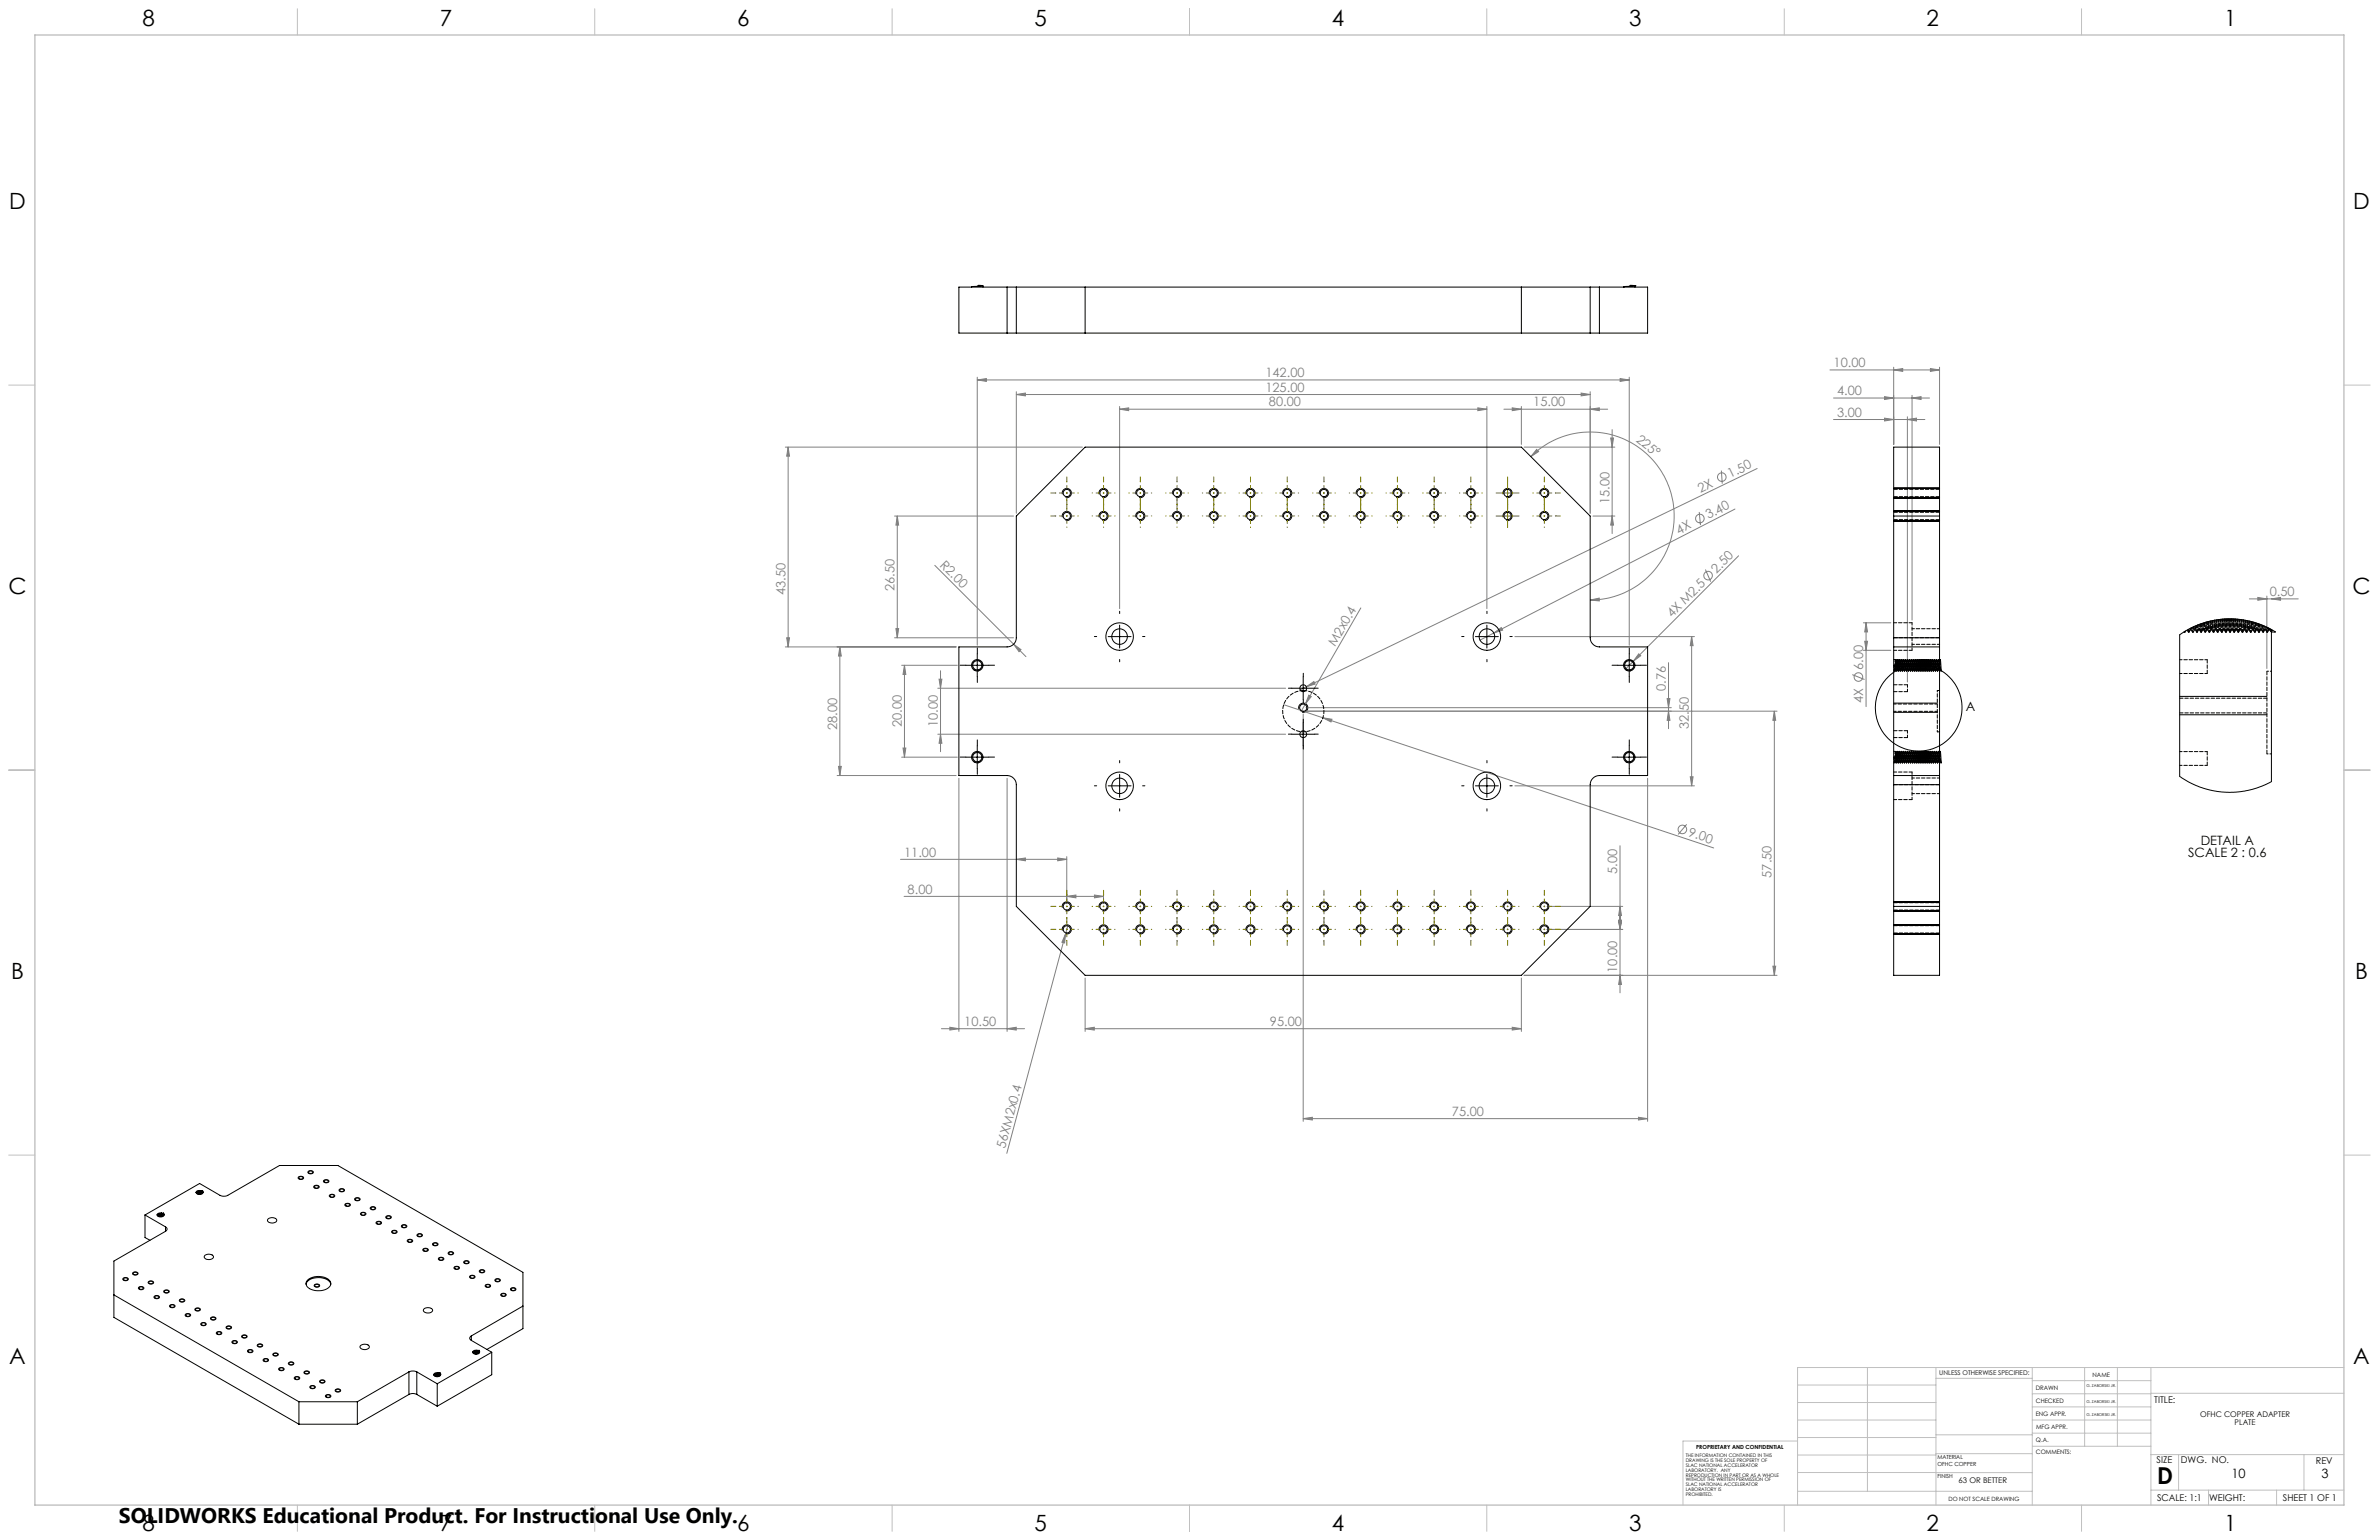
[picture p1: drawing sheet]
<svg xmlns="http://www.w3.org/2000/svg" width="864mm" height="559mm" viewBox="0 0 864 559" stroke-linecap="round" stroke-linejoin="round" font-family="sans-serif">
<defs><g id="words">
<text font-size="8.5" x="783.1" y="538.4">D</text>
<g font-size="8.1">
<text x="51.7" y="9.3">8</text>
<text x="159.7" y="9.3">7</text>
<text x="267.6" y="9.3">6</text>
<text x="375.5" y="9.3">5</text>
<text x="483.5" y="9.3">4</text>
<text x="591.4" y="9.3">3</text>
<text x="699.4" y="9.3">2</text>
<text x="807.3" y="9.3">1</text>
<text x="3.3" y="76">D</text>
<text x="854.2" y="76">D</text>
<text x="3" y="215.7">C</text>
<text x="853.9" y="215.7">C</text>
<text x="4" y="355.4">B</text>
<text x="854.9" y="355.4">B</text>
<text x="3.3" y="495.1">A</text>
<text x="854.2" y="495.1">A</text>
<text x="51.7" y="555.4">8</text>
<text x="159.7" y="555.4">7</text>
<text x="267.6" y="555.4">6</text>
<text x="375.5" y="555.4">5</text>
<text x="483.5" y="555.4">4</text>
<text x="591.4" y="555.4">3</text>
<text x="699.4" y="555.4">2</text>
<text x="807.3" y="555.4">1</text>
</g>
<text font-size="7.7" x="43.2" y="552.5">SOLIDWORKS Educational Product. For Instructional Use Only.</text>
<g font-size="4.7" fill="#808080">
<text x="459.4" y="136.9">142.00</text>
<text x="665.6" y="133.2">10.00</text>
<text x="459.4" y="142.1">125.00</text>
<text x="666.9" y="143.4">4.00</text>
<text x="460.7" y="147.5">80.00</text>
<text x="556.6" y="147.5">15.00</text>
<text x="666.9" y="151.2">3.00</text>
<text x="593.7" y="159.9" transform="rotate(40 593.7 159.9)">225°</text>
<text x="628.1" y="173.5" transform="rotate(-26 628.1 173.5)">1.50</text>
<text x="617.3" y="178.8" transform="rotate(-26 617.3 178.8)">2X</text>
<text x="584.2" y="183" transform="rotate(-90 584.2 183)">15.00</text>
<text x="620.1" y="188.5" transform="rotate(-27 620.1 188.5)">3.40</text>
<text x="609.5" y="194" transform="rotate(-27 609.5 194)">4X</text>
<text x="341" y="205.3" transform="rotate(45 341 205.3)">R2.00</text>
<text x="623.1" y="208.2" transform="rotate(-45 623.1 208.2)">2.50</text>
<text x="285.1" y="216" transform="rotate(-90 285.1 216)">43.50</text>
<text x="324.7" y="214.4" transform="rotate(-90 324.7 214.4)">26.50</text>
<text x="824" y="216.3">0.50</text>
<text x="607" y="224.3" transform="rotate(-45 607 224.3)">4X M2.5</text>
<text x="484.7" y="234.7" transform="rotate(-60 484.7 234.7)">M2x0.4</text>
<text x="676.4" y="243.1" transform="rotate(-90 676.4 243.1)">6.00</text>
<text x="604.7" y="250.8" transform="rotate(-90 604.7 250.8)">0.76</text>
<text x="676.4" y="255.1" transform="rotate(-90 676.4 255.1)">4X</text>
<text x="327.3" y="263.8" transform="rotate(-90 327.3 263.8)">20.00</text>
<text x="340.4" y="263.8" transform="rotate(-90 340.4 263.8)">10.00</text>
<text x="303.9" y="264.9" transform="rotate(-90 303.9 264.9)">28.00</text>
<text x="613.1" y="264.6" transform="rotate(-90 613.1 264.6)">32.50</text>
<text x="612.6" y="303.4" transform="rotate(18 612.6 303.4)">9.00</text>
<text x="328.2" y="310.8">11.00</text>
<text x="587.1" y="317.2" transform="rotate(-90 587.1 317.2)">5.00</text>
<text x="643.1" y="318.5" transform="rotate(-90 643.1 318.5)">57.50</text>
<text x="329.5" y="324.2">8.00</text>
<text x="587.1" y="352.9" transform="rotate(-90 587.1 352.9)">10.00</text>
<text x="350.1" y="372.2">10.50</text>
<text x="461" y="372.2">95.00</text>
<text x="527.1" y="404.9">75.00</text>
<text x="364.9" y="417" transform="rotate(-75 364.9 417)">56XM2x0.4</text>
</g>
<g font-size="4.7">
<text x="713.6" y="258.1">A</text>
<text x="794.3" y="311.1">SCALE 2 : 0.6</text>
<text x="798.9" y="306.6">DETAIL A</text>
<text x="810" y="536.4">10</text>
<text x="842.7" y="536.4">3</text>
</g>
<g font-size="3.4">
<text x="782" y="508.9">TITLE:</text>
<text x="782.9" y="531">SIZE</text>
<text x="791.7" y="531">DWG. NO.</text>
<text x="840.7" y="531.1">REV</text>
<text x="783" y="544.6">SCALE: 1:1</text>
<text x="801.9" y="544.7">WEIGHT:</text>
<text x="828.7" y="544.6">SHEET 1 OF 1</text>
</g>
<g font-size="2.8">
<text x="798.7" y="514.3">OFHC COPPER ADAPTER</text>
<text x="811.2" y="517.2">PLATE</text>
<text x="711" y="538.2">63 OR BETTER</text>
</g>
<text font-size="2.4" x="704" y="499.1">UNLESS OTHERWISE SPECIFIED:</text>
<g font-size="2.2">
<text x="759.6" y="499.5">NAME</text>
<text x="739" y="504.3">DRAWN</text>
<text x="739.1" y="509.2">CHECKED</text>
<text x="739" y="513.9">ENG APPR.</text>
<text x="739.1" y="518.6">MFG APPR.</text>
<text x="739.1" y="523.3">Q.A.</text>
<text x="739.1" y="527.5">COMMENTS:</text>
</g>
<text font-size="2.1" x="707.3" y="544.5">DO NOT SCALE DRAWING</text>
<g font-size="2">
<text x="615.7" y="525.8">PROPRIETARY AND CONFIDENTIAL</text>
<text x="703.3" y="529.6">MATERIAL</text>
<text x="703.3" y="532.1">OFHC COPPER</text>
<text x="703.3" y="536.4">FINISH</text>
</g>
<g font-size="1.8">
<text x="612" y="528.7">THE INFORMATION CONTAINED IN THIS</text>
<text x="612" y="530.5">DRAWING IS THE SOLE PROPERTY OF</text>
<text x="612" y="532.2">SLAC NATIONAL ACCELERATOR</text>
<text x="612" y="534">LABORATORY. ANY</text>
<text x="612" y="535.8">REPRODUCTION IN PART OR AS A WHOLE</text>
<text x="612" y="537.5">WITHOUT THE WRITTEN PERMISSION OF</text>
<text x="612" y="539.3">SLAC NATIONAL ACCELERATOR</text>
<text x="612" y="541.1">LABORATORY IS</text>
<text x="612" y="542.8">PROHIBITED.</text>
</g>
<g font-size="1.4">
<text x="757.4" y="503.2">G. ZABORSKI JR.</text>
<text x="757.4" y="509">G. ZABORSKI JR.</text>
<text x="757.4" y="513.8">G. ZABORSKI JR.</text>
</g>
</g></defs>
<g fill="none" stroke="#808080" stroke-width=".36">
<path d="M354.8 137.9l3.3-.5v1zM354.8 136.9v97.2M354.8 137.9h236.6M588.1 137.4l3.3 .5-3.3 .5zM591.4 136.9v97.2M664.3 134.2h39.8M687.4 134.2l3.3-.5v1.1zM687.4 133.2v28.1M700.8 133.7l3.3 .5-3.3 .6zM704.1 133.2v28.1M368.9 143.2l3.3-.6v1.1zM368.9 142.1v44.1"/>
<path d="M368.9 143.2h208.4M406.4 148.5l3.3-.5v1zM406.4 148.5h133.4M406.4 147.5v73.3M536.5 148l3.3 .5-3.3 .5zM539.8 147.5v73.3M545.9 148.5h37.7M549 148l3.3 .5-3.3 .5zM552.3 147.5v13.8M574 142.6l3.3 .6-3.3 .5zM577.3 142.1v44.1M577.3 148.5l3.3-.5v1z"/>
<path d="M584.7 158.9h1l-.5 3.3zM585.2 155.9v37.7M665.6 144.4h34.8M665.6 152.2h33.1M684.1 143.9l3.3 .5-3.3 .6zM684.1 151.7l3.3 .5-3.3 .6zM692.4 152.2l3.3-.5v1.1zM692.4 151.2v96.3M694.1 144.4l3.3-.5v1.1zM694.1 143.4v81.6M285.1 162.2h107.8M286.1 162.2l.5 3.3h-1z"/>
<path d="M286.1 162.2v72.5M553.3 162.2h32.9M555.7 165.7a30.5 30.5 0 0 1 49.7 9.9 30.5 30.5 0 0 1-28.1 42.1M557.8 163.1l.7 .8-2.8 1.8zM624.9 170.7l.3 4.8M637.9 170l-163.7 79.2M324.7 187.3h43.2M325.7 187.3l.5 3.2h-1zM325.7 187.3v44.1M578.3 187.3h7.9M585.2 187.3l.5 3.2h-1zM616.8 185.8l.5 4.7"/>
<path d="M629.8 184.7l-87.5 45M339.3 205.1l28.6 28.7M577.3 217.7l3.2-.7 .1 1.1zM619.1 206.7l1.9 4.4M631.1 201.7l-41.1 41.2M816.5 217.3h17.8M819.6 216.8l3.3 .5-3.3 .5zM822.9 216.3v26.3M824.5 217.3l3.4-.5v1zM285.1 234.7h62M285.6 231.4h1l-.5 3.3zM304.9 234.7l.5 3.4h-1z"/>
<path d="M304.9 234.7v46.7M324.7 231.4h43.2M325.2 228.1h1l-.5 3.3zM367.9 233.8l2.7 1.9-.7 .8zM367.9 233.8l4.5 4.5M494 220.6l-20.1 34.7M542.3 229.7l2.7-2 .5 .9zM542.3 229.7l-5.1 2.6M549.9 231h65.2M594.9 237.2l.7 .7-2.7 2zM614.1 231l.5 3.3h-1zM614.1 231v54.2"/>
<path d="M676.4 226h10M676.4 236h10M676.9 232.7h1l-.5 3.3zM677.4 226l.5 3.3h-1zM677.4 226v30.4M327.3 241.4h20.2M328.3 241.4l.5 3.3h-1zM328.3 241.4v33.3M340.4 249.7h126.3M340.9 246.5h1l-.5 3.2zM341.4 243.4v29.4M466 255.7l14.2 4.8"/>
<path d="M473.1 259.1v147.8M473.9 255.3l-1.6 2.9M474.1 256.8h132.6M474.2 249.2l2.8-1.9 .4 .9zM474.2 249.2l-2.2 1.1M475.1 252.2l.9 .6-2.1 2.5zM605.2 253.5h1l-.5 3.3zM605.7 258.1l.5 3.3h-1zM605.7 240.5v23.9M644.1 258.1l.5 3.3h-1zM644.1 258.1v95.8M645.1 258.1h-171"/>
<path d="M672.4 244.8l4.4 1.8M304.4 278.1h1l-.5 3.3zM327.3 274.7h20.2M327.8 271.4h1l-.5 3.3zM340.4 266.4h126.3M341.4 266.4l.5 3.3h-1zM480.2 260.5l3.3 .5-.3 1zM480.2 260.5l141.9 47.2M303.9 281.4h43.2M348.1 282.4v91.9M365.6 282.4v91.9M549.9 285.2h65.2"/>
<path d="M598.1 282.4v124.5M612.3 299.1l-3.1 3.7M613.6 281.9h1l-.5 3.3zM326.9 311.8h60.3M368.9 311.8l3.3-.5v1zM384 311.3l3.2 .5-3.2 .5zM387.2 310.8v17.1M588.1 306.9v53.4M328.2 325.3h72.4M386.8 338.8l-.3 3.4-1-.3zM386.8 338.8l-21.3 79.7M387.2 325.3l3.4-.5v1z"/>
<path d="M387.7 335.6l-.9 3.2M397.3 324.8l3.3 .5-3.3 .5zM400.6 324.3v3.6M561.6 337.3h27.5M561.6 328.9h27.5M587.6 333.9h1l-.5 3.4zM588.1 328.9l.5 3.3h-1zM393.9 354.9v19.4M552.3 354.9v19.4M553.3 353.9h91.8M588.1 353.9l.5 3.3h-1zM643.6 350.6h1l-.5 3.3z"/>
<path d="M341.7 373.3h30.2M344.8 372.7l3.3 .6-3.3 .5zM365.6 373.3l3.3-.6v1.1zM393.9 373.3l3.3-.6v1.1zM393.9 373.3h158.4M549 372.7l3.3 .6-3.3 .5zM473.1 405.9l3.3-.5v1zM473.1 405.9h125M594.8 405.4l3.3 .5-3.3 .5z"/>
<circle cx="625" cy="173.1" r="1.56"/>
<circle cx="617.1" cy="188.1" r="1.56"/>
<circle cx="620.1" cy="208.9" r="1.56"/>
<circle cx="674.6" cy="245.7" r="1.56"/>
<circle cx="610.7" cy="301" r="1.55"/>
</g>
<g fill="none" stroke="#000" stroke-width=".36">
<path d="M385.7 179.4a1.67 1.67 0 0 1 1.4-2.2 1.67 1.67 0 0 1 1.8 1.9 1.67 1.67 0 0 1-2.1 1.4M399 179.4a1.67 1.67 0 0 1 1.5-2.2 1.67 1.67 0 0 1 1.8 1.9 1.67 1.67 0 0 1-2.1 1.4M412.3 179.4a1.67 1.67 0 0 1 1.5-2.2 1.67 1.67 0 0 1 1.8 1.9 1.67 1.67 0 0 1-2.1 1.4M425.7 179.4a1.67 1.67 0 0 1 1.4-2.2 1.67 1.67 0 0 1 1.8 1.9 1.67 1.67 0 0 1-2.1 1.4M439 179.4a1.67 1.67 0 0 1 1.5-2.2 1.67 1.67 0 0 1 1.8 1.9 1.67 1.67 0 0 1-2.1 1.4M452.3 179.4a1.67 1.67 0 0 1 1.5-2.2 1.67 1.67 0 0 1 1.8 1.9 1.67 1.67 0 0 1-2.1 1.4M465.7 179.4a1.67 1.67 0 0 1 1.4-2.2 1.67 1.67 0 0 1 1.8 1.9 1.67 1.67 0 0 1-2.1 1.4M479 179.4a1.68 1.68 0 0 1 1.4-2.2 1.68 1.68 0 0 1 1.9 1.8 1.68 1.68 0 0 1-2.1 1.5M492.3 179.4a1.68 1.68 0 0 1 1.4-2.2 1.68 1.68 0 0 1 1.9 1.8 1.68 1.68 0 0 1-2.1 1.5M505.6 179.4a1.67 1.67 0 0 1 1.5-2.2 1.67 1.67 0 0 1 1.8 1.8 1.67 1.67 0 0 1-2.1 1.5M519 179.4a1.67 1.67 0 0 1 1.4-2.2 1.67 1.67 0 0 1 1.8 1.8 1.67 1.67 0 0 1-2 1.5M532.3 179.4a1.67 1.67 0 0 1 1.4-2.2 1.67 1.67 0 0 1 1.9 1.8 1.67 1.67 0 0 1-2.1 1.5"/>
<path d="M545.6 179.4a1.67 1.67 0 0 1 1.5-2.2 1.67 1.67 0 0 1 1.8 1.8 1.67 1.67 0 0 1-2.1 1.5M559 179.4a1.67 1.67 0 0 1 1.4-2.2 1.67 1.67 0 0 1 1.8 1.8 1.67 1.67 0 0 1-2 1.5M687.4 177.2h16.7M385.7 187.7a1.67 1.67 0 0 1 1.4-2.1 1.67 1.67 0 0 1 1.8 1.8 1.67 1.67 0 0 1-2.1 1.4M399 187.7a1.67 1.67 0 0 1 1.5-2.1 1.67 1.67 0 0 1 1.8 1.8 1.67 1.67 0 0 1-2.1 1.4M412.3 187.7a1.67 1.67 0 0 1 1.5-2.1 1.67 1.67 0 0 1 1.8 1.8 1.67 1.67 0 0 1-2.1 1.4M425.7 187.7a1.67 1.67 0 0 1 1.4-2.1 1.67 1.67 0 0 1 1.8 1.8 1.67 1.67 0 0 1-2.1 1.4M439 187.7a1.67 1.67 0 0 1 1.5-2.1 1.67 1.67 0 0 1 1.8 1.8 1.67 1.67 0 0 1-2.1 1.4M452.3 187.7a1.67 1.67 0 0 1 1.5-2.1 1.67 1.67 0 0 1 1.8 1.8 1.67 1.67 0 0 1-2.1 1.4M465.7 187.7a1.67 1.67 0 0 1 1.4-2.1 1.67 1.67 0 0 1 1.8 1.8 1.67 1.67 0 0 1-2.1 1.4M479 187.7a1.68 1.68 0 0 1 1.4-2.2 1.68 1.68 0 0 1 1.9 1.8 1.68 1.68 0 0 1-2.1 1.5M492.3 187.7a1.68 1.68 0 0 1 1.4-2.2 1.68 1.68 0 0 1 1.9 1.8 1.68 1.68 0 0 1-2.1 1.5"/>
<path d="M505.6 187.7a1.67 1.67 0 0 1 1.5-2.1 1.67 1.67 0 0 1 1.8 1.7 1.67 1.67 0 0 1-2.1 1.5M519 187.7a1.67 1.67 0 0 1 1.4-2.1 1.67 1.67 0 0 1 1.8 1.7 1.67 1.67 0 0 1-2 1.5M532.3 187.7a1.67 1.67 0 0 1 1.4-2.1 1.67 1.67 0 0 1 1.9 1.7 1.67 1.67 0 0 1-2.1 1.5M545.6 187.7a1.67 1.67 0 0 1 1.5-2.1 1.67 1.67 0 0 1 1.8 1.7 1.67 1.67 0 0 1-2.1 1.5M559 187.7a1.67 1.67 0 0 1 1.4-2.1 1.67 1.67 0 0 1 1.8 1.7 1.67 1.67 0 0 1-2 1.5M687.4 188.9h16.7M687.4 185.6h16.7M687.4 180.6h16.7M354.8 237.2v8.4M402.3 231h8.3M406.4 226.8v8.4M535.6 231h8.3"/>
<path d="M539.8 226.8v8.4M591.4 237.2v8.4M350.6 241.4h8.3M468.9 249.7h8.4M471.5 257.2a1.67 1.67 0 0 1 1.4-2.1 1.67 1.67 0 0 1 1.9 1.9 1.67 1.67 0 0 1-2.1 1.4M473.1 245.6v8.3M587.3 241.4h8.3M687.4 258.5h15.8M687.4 255.1h15.8M791.2 259.4h31.7M791.2 252.7h31.7M350.6 274.7h8.3"/>
<path d="M354.8 270.6v8.3M468.9 266.4h8.4M473.1 262.3v8.3M587.3 274.7h8.3M591.4 270.6v8.3M402.3 285.2h8.3M406.4 281v8.3M535.6 285.2h8.3M539.8 281v8.3M385.7 337.7a1.67 1.67 0 0 1 1.4-2.1 1.67 1.67 0 0 1 1.8 1.8 1.67 1.67 0 0 1-2.1 1.4M385.7 329.4a1.67 1.67 0 0 1 1.4-2.2 1.67 1.67 0 0 1 1.8 1.9 1.67 1.67 0 0 1-2.1 1.4M399 337.7a1.67 1.67 0 0 1 1.5-2.1 1.67 1.67 0 0 1 1.8 1.8 1.67 1.67 0 0 1-2.1 1.4"/>
<path d="M399 329.4a1.67 1.67 0 0 1 1.5-2.2 1.67 1.67 0 0 1 1.8 1.9 1.67 1.67 0 0 1-2.1 1.4M412.3 337.7a1.67 1.67 0 0 1 1.5-2.1 1.67 1.67 0 0 1 1.8 1.8 1.67 1.67 0 0 1-2.1 1.4M412.3 329.4a1.67 1.67 0 0 1 1.5-2.2 1.67 1.67 0 0 1 1.8 1.9 1.67 1.67 0 0 1-2.1 1.4M425.7 337.7a1.67 1.67 0 0 1 1.4-2.1 1.67 1.67 0 0 1 1.8 1.8 1.67 1.67 0 0 1-2.1 1.4M425.7 329.4a1.67 1.67 0 0 1 1.4-2.2 1.67 1.67 0 0 1 1.8 1.9 1.67 1.67 0 0 1-2.1 1.4M439 329.4a1.67 1.67 0 0 1 1.5-2.2 1.67 1.67 0 0 1 1.8 1.9 1.67 1.67 0 0 1-2.1 1.4M439 337.7a1.67 1.67 0 0 1 1.5-2.1 1.67 1.67 0 0 1 1.8 1.8 1.67 1.67 0 0 1-2.1 1.4M452.3 337.7a1.67 1.67 0 0 1 1.5-2.1 1.67 1.67 0 0 1 1.8 1.8 1.67 1.67 0 0 1-2.1 1.4M452.3 329.4a1.67 1.67 0 0 1 1.5-2.2 1.67 1.67 0 0 1 1.8 1.9 1.67 1.67 0 0 1-2.1 1.4M465.7 337.7a1.67 1.67 0 0 1 1.4-2.1 1.67 1.67 0 0 1 1.8 1.8 1.67 1.67 0 0 1-2.1 1.4M465.7 329.4a1.67 1.67 0 0 1 1.4-2.2 1.67 1.67 0 0 1 1.8 1.9 1.67 1.67 0 0 1-2.1 1.4M479 329.4a1.68 1.68 0 0 1 1.4-2.2 1.68 1.68 0 0 1 1.9 1.8 1.68 1.68 0 0 1-2.1 1.5"/>
<path d="M479 337.7a1.68 1.68 0 0 1 1.4-2.2 1.68 1.68 0 0 1 1.9 1.8 1.68 1.68 0 0 1-2.1 1.5M492.3 329.4a1.68 1.68 0 0 1 1.4-2.2 1.68 1.68 0 0 1 1.9 1.8 1.68 1.68 0 0 1-2.1 1.5M492.3 337.7a1.68 1.68 0 0 1 1.4-2.2 1.68 1.68 0 0 1 1.9 1.8 1.68 1.68 0 0 1-2.1 1.5M505.6 337.7a1.67 1.67 0 0 1 1.5-2.1 1.67 1.67 0 0 1 1.8 1.7 1.67 1.67 0 0 1-2.1 1.5M505.6 329.4a1.67 1.67 0 0 1 1.5-2.2 1.67 1.67 0 0 1 1.8 1.8 1.67 1.67 0 0 1-2.1 1.5M519 329.4a1.67 1.67 0 0 1 1.4-2.2 1.67 1.67 0 0 1 1.8 1.8 1.67 1.67 0 0 1-2 1.5M519 337.7a1.67 1.67 0 0 1 1.4-2.1 1.67 1.67 0 0 1 1.8 1.7 1.67 1.67 0 0 1-2 1.5M532.3 329.4a1.67 1.67 0 0 1 1.4-2.2 1.67 1.67 0 0 1 1.9 1.8 1.67 1.67 0 0 1-2.1 1.5M532.3 337.7a1.67 1.67 0 0 1 1.4-2.1 1.67 1.67 0 0 1 1.9 1.7 1.67 1.67 0 0 1-2.1 1.5M545.6 337.7a1.67 1.67 0 0 1 1.5-2.1 1.67 1.67 0 0 1 1.8 1.7 1.67 1.67 0 0 1-2.1 1.5M545.6 329.4a1.67 1.67 0 0 1 1.5-2.2 1.67 1.67 0 0 1 1.8 1.8 1.67 1.67 0 0 1-2.1 1.5M559 329.4a1.67 1.67 0 0 1 1.4-2.2 1.67 1.67 0 0 1 1.8 1.8 1.67 1.67 0 0 1-2 1.5"/>
<path d="M559 337.7a1.67 1.67 0 0 1 1.4-2.1 1.67 1.67 0 0 1 1.8 1.7 1.67 1.67 0 0 1-2 1.5M687.4 330.6h16.7M687.4 327.2h16.7M687.4 338.9h16.7M687.4 335.6h16.7M108.3 427.2a1.08 1.08 0 0 1 1.1-.4 1.08 1.08 0 0 1 .8 .8 1.06 1.06 0 0 1-1.1 .4 1.06 1.06 0 0 1-.8-.8zM111.9 425.1a.96 .96 0 0 1 1-.4 .96 .96 0 0 1 .7 .9 .97 .97 0 0 1-1 .4 .97 .97 0 0 1-.7-.9zM114 430.4a.96 .96 0 0 1 1.1-.4 .96 .96 0 0 1 .6 1 .98 .98 0 0 1-1 .3 .98 .98 0 0 1-.7-.9zM117.5 428.4a1.06 1.06 0 0 1 1-.4 1.06 1.06 0 0 1 .8 .8 1.06 1.06 0 0 1-1 .4 1.06 1.06 0 0 1-.8-.8zM119.7 433.7a.97 .97 0 0 1 1-.4 .97 .97 0 0 1 .7 .9 1.05 1.05 0 0 1-1 .3 1.05 1.05 0 0 1-.8-.8zM123.3 431.6a.95 .95 0 0 1 1-.4 .95 .95 0 0 1 .7 1 .96 .96 0 0 1-1.1 .3 .96 .96 0 0 1-.7-.9zM125.4 436.8a1.04 1.04 0 0 1 1-.2 1.04 1.04 0 0 1 .7 .8 1.08 1.08 0 0 1-1 .4 1.08 1.08 0 0 1-.9-.8z"/>
<path d="M128.8 434.9a1.07 1.07 0 0 1 1.9 .5 1.05 1.05 0 0 1-1.1 .4 1.05 1.05 0 0 1-.8-.9zM134.6 438.1a.93 .93 0 0 1 1-.3 .93 .93 0 0 1 .6 .9 1.03 1.03 0 0 1-1 .3 1.03 1.03 0 0 1-.8-.8zM131 440.2a1.03 1.03 0 0 1 1-.3 1.03 1.03 0 0 1 .8 .8 1.03 1.03 0 0 1-1.1 .4 1.03 1.03 0 0 1-.8-.8zM136.7 443.4a.98 .98 0 0 1 1.1-.3 .98 .98 0 0 1 .6 .9 1.07 1.07 0 0 1-1.8-.5zM140.1 441.5a1.08 1.08 0 0 1 1.1-.4 1.08 1.08 0 0 1 .8 .8 1.06 1.06 0 0 1-1.1 .4 1.06 1.06 0 0 1-.8-.8zM142.3 446.7a.96 .96 0 0 1 1.1-.4 .96 .96 0 0 1 .6 1 1.02 1.02 0 0 1-1 .3 1.02 1.02 0 0 1-.8-.8zM145.8 444.7a.96 .96 0 0 1 1.1-.4 .96 .96 0 0 1 .7 .9 .98 .98 0 0 1-1.1 .4 .98 .98 0 0 1-.7-.9zM148 449.9a1.02 1.02 0 0 1 1.1-.3 1.02 1.02 0 0 1 .7 .9 1.04 1.04 0 0 1-1.1 .4 1.04 1.04 0 0 1-.8-.9zM151.5 448a.97 .97 0 0 1 1.1-.4 .97 .97 0 0 1 .6 .9 1.05 1.05 0 0 1-1 .3 1.05 1.05 0 0 1-.8-.8zM153.6 453.2a1.02 1.02 0 0 1 1-.3 1.02 1.02 0 0 1 .8 .8 1.04 1.04 0 0 1-1.1 .4 1.04 1.04 0 0 1-.8-.8zM157.2 451.1a1.04 1.04 0 0 1 1.1-.2 1.04 1.04 0 0 1 .7 .8 1.08 1.08 0 0 1-1.1 .4 1.08 1.08 0 0 1-.8-.8zM159.2 456.5a.97 .97 0 0 1 1.1-.4 .97 .97 0 0 1 .7 1 1.02 1.02 0 0 1-1 .3 1.02 1.02 0 0 1-.8-.8z"/>
<path d="M162.8 454.5a1.05 1.05 0 0 1 1-.4 1.05 1.05 0 0 1 .8 .8 .99 .99 0 0 1-1.1 .5 .99 .99 0 0 1-.7-.9zM164.9 459.8a1.06 1.06 0 0 1 1-.3 1.06 1.06 0 0 1 .8 .8 1.06 1.06 0 0 1-1 .4 1.06 1.06 0 0 1-.8-.9zM168.5 457.7a.98 .98 0 0 1 1.1-.3 .98 .98 0 0 1 .6 .9 1.07 1.07 0 0 1-1.8-.5zM44.6 463.9a1.06 1.06 0 0 1 1.1-.4 1.06 1.06 0 0 1 .8 .8 1.06 1.06 0 0 1-1 .5 1.06 1.06 0 0 1-.9-.9zM48.2 461.8a.96 .96 0 0 1 1.1-.4 .96 .96 0 0 1 .7 1 .98 .98 0 0 1-1.1 .3 .98 .98 0 0 1-.7-.9zM50.3 467.2a1.06 1.06 0 0 1 1.1-.4 1.06 1.06 0 0 1 .8 .8 1.03 1.03 0 0 1-1.1 .4 1.03 1.03 0 0 1-.8-.8zM53.9 465.1a1.04 1.04 0 0 1 1.1-.3 1.04 1.04 0 0 1 .7 .8 1.04 1.04 0 0 1-1.1 .4 1.04 1.04 0 0 1-.8-.8zM56 470.5a.99 .99 0 0 1 1.1-.5 .99 .99 0 0 1 .7 1 1.07 1.07 0 0 1-1.8-.5zM59.5 468.4a1.08 1.08 0 0 1 1.1-.4 1.08 1.08 0 0 1 .8 .8 1.08 1.08 0 0 1-1.1 .4 1.08 1.08 0 0 1-.8-.8zM61.7 473.6a.97 .97 0 0 1 1.1-.3 .97 .97 0 0 1 .6 .9 1.02 1.02 0 0 1-1 .4 1.02 1.02 0 0 1-.8-.9zM65.2 471.6a1.05 1.05 0 0 1 1.1-.3 1.05 1.05 0 0 1 .7 .8 .99 .99 0 0 1-1.1 .4 .99 .99 0 0 1-.7-.9zM67.3 477a1.06 1.06 0 0 1 1-.4 1.06 1.06 0 0 1 .8 .8 1.06 1.06 0 0 1-1 .4 1.06 1.06 0 0 1-.8-.8z"/>
<path d="M70.9 474.9a.98 .98 0 0 1 1.1-.4 .98 .98 0 0 1 .6 .9 1.07 1.07 0 0 1-1.8-.5zM76.4 478.2a1.06 1.06 0 0 1 1.1-.4 1.06 1.06 0 0 1 .9 .8 1.06 1.06 0 0 1-1.1 .4 1.06 1.06 0 0 1-.9-.8zM114.2 466.2a.97 .97 0 0 1 1-.4 .97 .97 0 0 1 .7 1 1.02 1.02 0 0 1-1 .3 1.02 1.02 0 0 1-.8-.8zM170.6 463.1a1.02 1.02 0 0 1 1-.4 1.02 1.02 0 0 1 .8 .8 1.04 1.04 0 0 1-1.1 .4 1.04 1.04 0 0 1-.8-.8zM174.2 460.9a.95 .95 0 0 1 1-.3 .95 .95 0 0 1 .7 .9 .96 .96 0 0 1-1.1 .4 .96 .96 0 0 1-.7-.9zM176.2 466.3a1.07 1.07 0 0 1 1.8 .5 1.05 1.05 0 0 1-1 .4 1.05 1.05 0 0 1-.8-.8zM179.8 464.3a1.05 1.05 0 0 1 1.8 .4 1.04 1.04 0 0 1-1.1 .5 1.04 1.04 0 0 1-.8-.9zM181.9 469.6a1.03 1.03 0 0 1 1-.4 1.03 1.03 0 0 1 .8 .8 1.04 1.04 0 0 1-1.1 .5 1.04 1.04 0 0 1-.8-.8zM185.3 467.6a.99 .99 0 0 1 1.1-.4 .99 .99 0 0 1 .8 .9 1.07 1.07 0 0 1-1.9-.5zM73.1 480.1a.96 .96 0 0 1 1-.3 .96 .96 0 0 1 .7 .9 .96 .96 0 0 1-1.1 .4 .96 .96 0 0 1-.7-.9zM78.6 483.4a1.07 1.07 0 0 1 1.9 .5 1.16 1.16 0 0 1-2-.3zM82.2 481.4a1.07 1.07 0 0 1 1.8 .5 .99 .99 0 0 1-1.1 .4 .99 .99 0 0 1-.7-.9z"/>
<path d="M84.2 486.8a1.04 1.04 0 0 1 1.1-.4 1.04 1.04 0 0 1 .8 .8 1.04 1.04 0 0 1-1 .4 1.04 1.04 0 0 1-.9-.8zM87.8 484.8a.99 .99 0 0 1 1.1-.5 .99 .99 0 0 1 .7 .9 1.07 1.07 0 0 1-1.8-.4zM89.9 490a1.05 1.05 0 0 1 1.1-.4 1.05 1.05 0 0 1 .8 .9 1.04 1.04 0 0 1-1.1 .4 1.04 1.04 0 0 1-.8-.9zM93.5 487.9a.97 .97 0 0 1 1.1-.3 .97 .97 0 0 1 .7 .9 .96 .96 0 0 1-1.1 .4 .96 .96 0 0 1-.7-1zM95.6 493.3a.96 .96 0 0 1 1.1-.4 .96 .96 0 0 1 .7 .9 .98 .98 0 0 1-1.1 .4 .98 .98 0 0 1-.7-.9zM99.2 491.1a1.02 1.02 0 0 1 1.1-.2 1.02 1.02 0 0 1 .7 .8 1.06 1.06 0 0 1-1.1 .4 1.06 1.06 0 0 1-.8-.8zM101.3 496.5a1.05 1.05 0 0 1 1.8 .5 1.04 1.04 0 0 1-1.1 .4 1.04 1.04 0 0 1-.8-.8zM104.9 494.4a.96 .96 0 0 1 1-.3 .96 .96 0 0 1 .7 .9 1.05 1.05 0 0 1-1.1 .4 1.05 1.05 0 0 1-.8-.8zM107 499.7a1.02 1.02 0 0 1 1-.2 1.02 1.02 0 0 1 .7 .8 1.06 1.06 0 0 1-1 .4 1.06 1.06 0 0 1-.8-.8zM110.5 497.7a.96 .96 0 0 1 1.1-.3 .96 .96 0 0 1 .6 .9 1.04 1.04 0 0 1-1 .3 1.04 1.04 0 0 1-.8-.8zM112.6 503.1a1.05 1.05 0 0 1 1-.4 1.05 1.05 0 0 1 .8 .8 .99 .99 0 0 1-1.1 .5 .99 .99 0 0 1-.7-.9zM116.1 501.1a1.04 1.04 0 0 1 1-.4 1.04 1.04 0 0 1 .8 .8 1.04 1.04 0 0 1-1 .4 1.04 1.04 0 0 1-.8-.8z"/>
<path d="M118.3 506.2a1.02 1.02 0 0 1 1.1-.2 1.02 1.02 0 0 1 .7 .8 1.06 1.06 0 0 1-1.1 .4 1.06 1.06 0 0 1-.8-.8zM121.8 504.2a1.02 1.02 0 0 1 1.1-.3 1.02 1.02 0 0 1 .7 .9 1.06 1.06 0 0 1-1.1 .3 1.06 1.06 0 0 1-.8-.8z"/>
<circle cx="696.5" cy="256.8" r="15.7"/>
</g>
<g fill="none" stroke="#c0c0c0" stroke-width=".36">
<path d="M108 3.2v9.5M215.9 3.2v9.5M323.8 3.2v9.5M431.8 3.2v9.5M539.7 3.2v9.5M647.7 3.2v9.5M755.6 3.2v9.5M3.1 139.7h9.6M850.9 139.7h9.5M3.1 279.4h9.6M850.9 279.4h9.5M3.1 419.1h9.6"/>
<path d="M850.9 419.1h9.5M677.9 496.2v44.9M702.8 496.2v49.9M737.7 496.2v49.9M756.7 496.2v28.6M768.6 496.2v28.6M780.8 496.2v49.9M850.9 496.2h-198.4v49.9M652.5 515.3h50.3M652.5 508.9h50.3M652.5 502.6h50.3M702.8 500.1h34.9"/>
<path d="M737.7 510.5h43.1M737.7 505.7h43.1M737.7 501h43.1M737.7 515.3h43.1M780.8 505.6h70.1M652.5 534.3l85.2 .1M652.5 528h50.3M652.5 521.6h50.3M652.5 522.9h-41.6v23.2M702.8 527.5h35M702.8 520.6h35M737.7 520h43.1"/>
<path d="M737.8 524.8h43M780.8 527.8h70.1M790.9 527.8v12.9M836.4 527.8v12.9M108 546.1v9.6M215.9 546.1v9.6M323.8 546.1v9.6M431.8 546.1v9.6M539.7 546.1v9.6M647.7 546.1v9.6M652.5 541.1h85.2M755.6 546.1v9.6"/>
<path d="M780.8 540.7h70.1M801.7 540.7v5.4M826.4 540.7v5.4"/>
</g>
<path d="M12.7 12.7h838.2v533.4h-838.2z" fill="none" stroke="#c0c0c0" stroke-width=".5"/>
<g fill="none" stroke="#000" stroke-width=".36" stroke-dasharray="15.2 1.3 1.3 1.3">
<path d="M354.8 237.2v-2.1M398.1 231h-.8M406.4 222.6v-.8M406.4 239.3v.8M414.8 231h.8M531.4 231h-.8M539.8 222.6v-.8M539.8 239.3v.8M548.1 231h.8M591.4 237.2v-2.1M350.6 241.4h-2.1M354.8 245.6v2"/>
<path d="M358.9 241.4h2.1M468.9 249.7h-1.2M473.1 245.6v-1.3M473.1 253.9v1.2M477.3 249.7h1.2M587.3 241.4h-2.1M591.4 245.6v2M595.6 241.4h2.1M350.6 274.7h-2.1M354.8 270.6v-2.1M354.8 278.9v2.1M358.9 274.7h2.1"/>
<path d="M406.4 276.8v-.8M468.9 266.4h-1.2M473.1 262.2v-1.2M473.1 270.6v1.2M477.3 266.4h1.2M539.8 276.8v-.8M587.3 274.7h-2.1M591.4 270.6v-2.1M591.4 278.9v2.1M595.6 274.7h2.1M398.1 285.1h-.8M406.4 293.5v.8"/>
<path d="M414.8 285.1h.8M531.4 285.1h-.8M539.8 293.5v.8M548.1 285.1h.8"/>
</g>
<g fill="none" stroke="#808000" stroke-width=".36" stroke-dasharray="15.2 1.3 1.3 1.3">
<path d="M383.1 178.9h-1.7M387.3 174.7v-1.6M400.6 174.7v-1.6M413.9 174.7v-1.6M427.3 174.7v-1.6M440.6 174.7v-1.6M453.9 174.7v-1.6M467.3 174.7v-1.6M480.6 174.7v-1.6M493.9 174.7v-1.6M507.3 174.7v-1.6M520.6 174.7v-1.6"/>
<path d="M533.9 174.7v-1.6M547.3 174.7v-1.6M560.6 174.7v-1.6M564.8 178.9h1.6M383.1 187.2h-1.7M387.3 183.1v-1.7M387.3 183.1v1.6M400.6 183.1v-1.7M400.6 183.1v1.6M413.9 183.1v-1.7M413.9 183.1v1.6M427.3 183.1v-1.7"/>
<path d="M427.3 183.1v1.6M440.6 183.1v-1.7M440.6 183.1v1.6M453.9 183.1v-1.7M453.9 183.1v1.6M467.3 183.1v-1.7M467.3 183.1v1.6M480.6 183.1v-1.7M480.6 183.1v1.6M493.9 183.1v-1.7M493.9 183.1v1.6M507.3 183.1v-1.7"/>
<path d="M507.3 183.1v1.6M520.6 183.1v-1.7M520.6 183.1v1.6M533.9 183.1v-1.7M533.9 183.1v1.6M547.3 183.1v-1.7M547.3 183.1v1.6M560.6 183.1v-1.7M560.6 183.1v1.6M564.8 187.2h1.6M383.1 337.2h-1.7M383.1 328.9h-1.7"/>
<path d="M387.3 324.7v-1.6M387.3 333.1v1.6M400.6 324.7v-1.6M400.6 333.1v1.6M413.9 324.7v-1.6M413.9 333.1v1.6M427.3 324.7v-1.6M427.3 333.1v1.6M440.6 324.7v-1.6M440.6 333.1v1.6M453.9 324.7v-1.6M453.9 333.1v1.6"/>
<path d="M467.3 324.7v-1.6M467.3 333.1v1.6M480.6 324.7v-1.6M480.6 333.1v1.6M493.9 324.7v-1.6M493.9 333.1v1.6M507.3 324.7v-1.6M507.3 333.1v1.6M520.6 324.7v-1.6M520.6 333.1v1.6M533.9 324.7v-1.6M533.9 333.1v1.6"/>
<path d="M547.3 324.7v-1.6M547.3 333.1v1.6M560.6 324.7v-1.6M560.6 333.1v1.6M564.8 337.2h1.6M564.8 328.9h1.6M387.3 341.4v1.7M400.6 341.4v1.7M413.9 341.4v1.7M427.3 341.4v1.7M440.6 341.4v1.7M453.9 341.4v1.7"/>
<path d="M467.3 341.4v1.7M480.6 341.4v1.7M493.9 341.4v1.7M507.3 341.4v1.7M520.6 341.4v1.7M533.9 341.4v1.7M547.3 341.4v1.7M560.6 341.4v1.7"/>
</g>
<g fill="none" stroke="#808000" stroke-width=".36" stroke-dasharray="15.2 1.3 1.3 1.3" stroke-dashoffset="15.1">
<path d="M387.3 178.9v-4.2M387.3 178.9h-4.2M387.3 178.9v4.2M387.3 178.9h4.1M400.6 178.9v-4.2M400.6 178.9h-4.2M400.6 178.9v4.2M400.6 178.9h4.2M413.9 178.9v-4.2M413.9 178.9h-4.1M413.9 178.9v4.2M413.9 178.9h4.2"/>
<path d="M427.3 178.9v-4.2M427.3 178.9h-4.2M427.3 178.9v4.2M427.3 178.9h4.1M440.6 178.9v-4.2M440.6 178.9h-4.2M440.6 178.9v4.2M440.6 178.9h4.2M453.9 178.9v-4.2M453.9 178.9h-4.1M453.9 178.9v4.2M453.9 178.9h4.2"/>
<path d="M467.3 178.9v-4.2M467.3 178.9h-4.2M467.3 178.9v4.2M467.3 178.9h4.1M480.6 178.9v-4.2M480.6 178.9h-4.2M480.6 178.9v4.2M480.6 178.9h4.2M493.9 178.9v-4.2M493.9 178.9h-4.1M493.9 178.9v4.2M493.9 178.9h4.2"/>
<path d="M507.3 178.9v-4.2M507.3 178.9h-4.2M507.3 178.9v4.2M507.3 178.9h4.1M520.6 178.9v-4.2M520.6 178.9h-4.2M520.6 178.9v4.2M520.6 178.9h4.2M533.9 178.9v-4.2M533.9 178.9h-4.1M533.9 178.9v4.2M533.9 178.9h4.2"/>
<path d="M560.6 178.9v-4.2M560.6 178.9h-4.2M560.6 178.9v4.2M560.6 178.9h4.2M387.3 187.2v-4.1M387.3 187.2h-4.2M387.3 187.2v4.2M387.3 187.2h4.1M400.6 187.2v-4.1M400.6 187.2h-4.2M400.6 187.2v4.2M400.6 187.2h4.2"/>
<path d="M413.9 187.2v-4.1M413.9 187.2h-4.1M413.9 187.2v4.2M413.9 187.2h4.2M427.3 187.2v-4.1M427.3 187.2h-4.2M427.3 187.2v4.2M427.3 187.2h4.1M440.6 187.2v-4.1M440.6 187.2h-4.2M440.6 187.2v4.2M440.6 187.2h4.2"/>
<path d="M453.9 187.2v-4.1M453.9 187.2h-4.1M453.9 187.2v4.2M453.9 187.2h4.2M467.3 187.2v-4.1M467.3 187.2h-4.2M467.3 187.2v4.2M467.3 187.2h4.1M480.6 187.2v-4.1M480.6 187.2h-4.2M480.6 187.2v4.2M480.6 187.2h4.2"/>
<path d="M493.9 187.2v-4.1M493.9 187.2h-4.1M493.9 187.2v4.2M493.9 187.2h4.2M507.3 187.2v-4.1M507.3 187.2h-4.2M507.3 187.2v4.2M507.3 187.2h4.1M520.6 187.2v-4.1M520.6 187.2h-4.2M520.6 187.2v4.2M520.6 187.2h4.2"/>
<path d="M533.9 187.2v-4.1M533.9 187.2h-4.1M533.9 187.2v4.2M533.9 187.2h4.2M560.6 187.2v-4.1M560.6 187.2h-4.2M560.6 187.2v4.2M560.6 187.2h4.2M387.3 337.2v-4.1M387.3 337.2h-4.2M387.3 337.2v4.2M387.3 337.2h4.1"/>
<path d="M387.3 328.9v-4.2M387.3 328.9h-4.2M387.3 328.9v4.2M387.3 328.9h4.1M400.6 337.2v-4.1M400.6 337.2h-4.2M400.6 337.2v4.2M400.6 337.2h4.2M400.6 328.9v-4.2M400.6 328.9h-4.2M400.6 328.9v4.2M400.6 328.9h4.2"/>
<path d="M413.9 337.2v-4.1M413.9 337.2h-4.1M413.9 337.2v4.2M413.9 337.2h4.2M413.9 328.9v-4.2M413.9 328.9h-4.1M413.9 328.9v4.2M413.9 328.9h4.2M427.3 337.2v-4.1M427.3 337.2h-4.2M427.3 337.2v4.2M427.3 337.2h4.1"/>
<path d="M427.3 328.9v-4.2M427.3 328.9h-4.2M427.3 328.9v4.2M427.3 328.9h4.1M440.6 337.2v-4.1M440.6 337.2h-4.2M440.6 337.2v4.2M440.6 337.2h4.2M440.6 328.9v-4.2M440.6 328.9h-4.2M440.6 328.9v4.2M440.6 328.9h4.2"/>
<path d="M453.9 337.2v-4.1M453.9 337.2h-4.1M453.9 337.2v4.2M453.9 337.2h4.2M453.9 328.9v-4.2M453.9 328.9h-4.1M453.9 328.9v4.2M453.9 328.9h4.2M467.3 337.2v-4.1M467.3 337.2h-4.2M467.3 337.2v4.2M467.3 337.2h4.1"/>
<path d="M467.3 328.9v-4.2M467.3 328.9h-4.2M467.3 328.9v4.2M467.3 328.9h4.1M480.6 337.2v-4.1M480.6 337.2h-4.2M480.6 337.2v4.2M480.6 337.2h4.2M480.6 328.9v-4.2M480.6 328.9h-4.2M480.6 328.9v4.2M480.6 328.9h4.2"/>
<path d="M493.9 337.2v-4.1M493.9 337.2h-4.1M493.9 337.2v4.2M493.9 337.2h4.2M493.9 328.9v-4.2M493.9 328.9h-4.1M493.9 328.9v4.2M493.9 328.9h4.2M507.3 337.2v-4.1M507.3 337.2h-4.2M507.3 337.2v4.2M507.3 337.2h4.1"/>
<path d="M507.3 328.9v-4.2M507.3 328.9h-4.2M507.3 328.9v4.2M507.3 328.9h4.1M520.6 337.2v-4.1M520.6 337.2h-4.2M520.6 337.2v4.2M520.6 337.2h4.2M520.6 328.9v-4.2M520.6 328.9h-4.2M520.6 328.9v4.2M520.6 328.9h4.2"/>
<path d="M533.9 337.2v-4.1M533.9 337.2h-4.1M533.9 337.2v4.2M533.9 337.2h4.2M533.9 328.9v-4.2M533.9 328.9h-4.1M533.9 328.9v4.2M533.9 328.9h4.2M547.3 337.2v-4.1M547.3 337.2h-4.2M547.3 337.2v4.2M547.3 337.2h4.1"/>
<path d="M547.3 328.9v-4.2M547.3 328.9h-4.2M547.3 328.9v4.2M547.3 328.9h4.1M560.6 337.2v-4.1M560.6 337.2h-4.2M560.6 337.2v4.2M560.6 337.2h4.2M560.6 328.9v-4.2M560.6 328.9h-4.2M560.6 328.9v4.2M560.6 328.9h4.2"/>
</g>
<path d="M543.1 178.9h8.3M547.3 174.7v16.7M543.1 187.3h8.3" fill="none" stroke="#808000" stroke-width=".36"/>
<g fill="#808080">
<path d="M367.9 233.8l2.7 1.9-.7 .8z"/>
<path d="M474.2 249.2l2.8-1.9 .4 .9z"/>
<path d="M542.3 229.7l2.7-2 .5 .9z"/>
<path d="M594.9 237.2l.7 .7-2.7 2z"/>
<path d="M475.1 252.2l.9 .6-2.1 2.5z"/>
<path d="M386.8 338.8l-.3 3.4-1-.3z"/>
<path d="M480.2 260.5l3.3 .5-.3 1z"/>
<path d="M557.8 163.1l.7 .8-2.8 1.8zM577.3 217.7l3.2-.7 .1 1.1z"/>
<path d="M694.1 144.4l3.3-.5v1.1zM684.1 143.9l3.3 .5-3.3 .6zM692.4 152.2l3.3-.5v1.1zM684.1 151.7l3.3 .5-3.3 .6zM824.5 217.3l3.4-.5v1zM819.6 216.8l3.3 .5-3.3 .5z"/>
<path d="M549 372.7l3.3 .6-3.3 .5zM393.9 373.3l3.3-.6v1.1zM384 311.3l3.2 .5-3.2 .5zM368.9 311.8l3.3-.5v1zM577.3 148.5l3.3-.5v1zM549 148l3.3 .5-3.3 .5z"/>
<path d="M344.8 372.7l3.3 .6-3.3 .5zM365.6 373.3l3.3-.6v1.1zM406.4 148.5l3.3-.5v1zM536.5 148l3.3 .5-3.3 .5zM354.8 137.9l3.3-.5v1zM588.1 137.4l3.3 .5-3.3 .5zM368.9 143.2l3.3-.6v1.1zM574 142.6l3.3 .6-3.3 .5zM473.1 405.9l3.3-.5v1zM594.8 405.4l3.3 .5-3.3 .5zM387.2 325.3l3.4-.5v1zM397.3 324.8l3.3 .5-3.3 .5z"/>
<path d="M304.4 278.1h1l-.5 3.3zM304.9 234.7l.5 3.4h-1zM325.2 228.1h1l-.5 3.3zM325.7 187.3l.5 3.2h-1zM285.6 231.4h1l-.5 3.3zM286.1 162.2l.5 3.3h-1zM605.7 258.1l.5 3.3h-1zM605.2 253.5h1l-.5 3.3zM585.2 187.3l.5 3.2h-1zM584.7 158.9h1l-.5 3.3z"/>
<path d="M677.4 226l.5 3.3h-1zM676.9 232.7h1l-.5 3.3z"/>
<path d="M614.1 231l.5 3.3h-1zM613.6 281.9h1l-.5 3.3zM328.3 241.4l.5 3.3h-1zM327.8 271.4h1l-.5 3.3zM340.9 246.5h1l-.5 3.2zM341.4 266.4l.5 3.3h-1zM644.1 258.1l.5 3.3h-1zM643.6 350.6h1l-.5 3.3zM587.6 333.9h1l-.5 3.4zM588.1 353.9l.5 3.3h-1zM588.1 328.9l.5 3.3h-1zM587.6 333.9h1l-.5 3.4z"/>
<path d="M687.4 134.2l3.3-.5v1.1zM700.8 133.7l3.3 .5-3.3 .6z"/>
</g>
<g fill="none" stroke="#000" stroke-width=".36">
<path d="M355 103.8l.1-.3 1.7 .2-4.1 .5M356.8 103.7v.5M365.6 104.2h3.3M365.6 104.2h-17.5v16.7h17.5M365.6 104.2v16.7M368.9 104.2v16.7M368.9 104.2h208.4M393.9 104.2v16.7M552.3 104.2v16.7M577.3 104.2h3.3M577.3 104.2v16.7M580.6 104.2h17.5v16.7h-17.5"/>
<path d="M580.6 104.2v16.7M589.4 104.1h.1M589.4 104.1v.1M591.7 103.8l.1-.3 1.7 .2-4.1 .4M593.5 103.7v.5M593.5 103.7h.1M365.6 120.9h3.3M368.9 120.9h208.4M577.3 120.9h3.3M393.9 162.2h158.4l25 25.1v44.1a3.4 3.4 0 0 0 3.3 3.3h17.5v46.7h-17.5a3.4 3.4 0 0 0-3.3 3.3v44.2l-25 25h-158.4l-25-25v-44.2a3.4 3.4 0 0 0-3.3-3.3h-17.5v-46.7h17.5a3.4 3.4 0 0 0 3.3-3.3v-44.1zM687.4 187.3h16.7M687.4 231.4v3.3"/>
<path d="M687.4 234.7h16.7M687.4 231.4v-69.2h16.7v69.2M687.4 234.7v46.7M687.4 231.4h16.7M704.1 231.4v3.3M704.1 239.3h.3M704.1 234.7v46.7M704.4 239.4l.3 4.1h-.6M824.5 228.5v55.1l-3.1 1.5-4 1.4-4 .8-3.7 .2-3.3-.1-4.2-.7-4.1-1.3-3.6-1.6-3.3-2.1 .1-51.4 3.7-2.3 4.3-1.8 3.7-1 5.1-.6 4.9 .2 5.4 1 4.5 1.8 3 1.7h-1.4M356.4 241.4h.4M593.1 241.4h.4M356.4 274.7h.4"/>
<path d="M593.1 274.7h.4M704.1 272.7h.3M704.4 272.7l.3 4.1h-.6M687.4 281.4v3.3M687.4 281.4h16.7M687.4 284.7v69.2h16.7v-69.2M687.4 284.7h16.7M704.1 281.4v3.3M687.4 328.9h16.7M71.5 432.9a1.37 1.37 0 0 1 1.8 0M71.5 433a1.36 1.36 0 0 1 1.7 0M71.8 433.1h1.2"/>
<path d="M72.7 432l.6 .2M72.7 432a.91 .91 0 0 0-1.4 .9 1.53 1.53 0 0 0 2.4-.5l-.2-.4-.2 .2M73.3 432.2a.85 .85 0 0 1-.3 1 .85 .85 0 0 1-1.1-.1l-.4-.1a.96 .96 0 0 1 .9-.8 .96 .96 0 0 1 1 .5 1.29 1.29 0 0 0-2 .1M73.3 432.2l.1 .4M73.7 432.4a.95 .95 0 0 1-1.3 1l-.8-.2-.4-.6M108.5 427.2a.82 .82 0 0 1 .8-.3 .82 .82 0 0 1 .7 .7 .82 .82 0 0 1-.9 .3 .82 .82 0 0 1-.6-.7zM112 425.2a.82 .82 0 0 1 .9-.4 .82 .82 0 0 1 .6 .7 .83 .83 0 0 1-.9 .3 .83 .83 0 0 1-.6-.6zM114.1 430.5a.82 .82 0 0 1 .9-.3 .82 .82 0 0 1 .6 .6 .83 .83 0 0 1-.9 .4 .83 .83 0 0 1-.6-.7zM117.7 428.4a.83 .83 0 0 1 .8-.3 .83 .83 0 0 1 .7 .7 .82 .82 0 0 1-.9 .3 .82 .82 0 0 1-.6-.7zM119.8 433.7a.83 .83 0 0 1 .9-.3 .83 .83 0 0 1 .6 .7 .82 .82 0 0 1-.9 .3 .82 .82 0 0 1-.6-.7zM123.3 431.7a.82 .82 0 0 1 .9-.3 .82 .82 0 0 1 .6 .7 .82 .82 0 0 1-.9 .3 .82 .82 0 0 1-.6-.7zM125.4 437a.82 .82 0 0 1 .9-.3 .82 .82 0 0 1 .6 .7 .82 .82 0 0 1-.8 .3 .82 .82 0 0 1-.7-.7z"/>
<path d="M129 435a.82 .82 0 0 1 .8-.3 .82 .82 0 0 1 .7 .6 .83 .83 0 0 1-.9 .3 .83 .83 0 0 1-.6-.6zM134.7 438.3a.83 .83 0 0 1 .8-.4 .83 .83 0 0 1 .6 .7 .82 .82 0 0 1-.8 .3 .82 .82 0 0 1-.6-.6zM52.6 440.9l19.9-11.5 7.4 4.3a3.3 3.3 0 0 0 2.8 0l18.8-10.8h21.2l67.1 38.8v20.4l-13.1 7.6M52.6 440.9l7.5 4.3M52.6 440.9v8.2l1.8 .9M57.4 441.1a1.37 1.37 0 0 1 1.7 0M57.4 441.1l.5-.2 1.2 .2M57.6 441.3h1.2M58.5 440.2l.7 .1M58.5 440.2a.91 .91 0 0 0-1.3 .9 1.36 1.36 0 0 0 2.3-.8l-.2-.2-.2 .2M58.5 440.2l.6 .2M59.1 440.3a.85 .85 0 0 1-.3 1.1 .85 .85 0 0 1-1-.1l-.2-.1a.52 .52 0 0 1-.1-.7 .52 .52 0 0 1 .7-.1l1.1 .4"/>
<path d="M59.1 440.3l.2 .5M59.2 440.9a1.19 1.19 0 0 0-1.9 .1M59.5 440.6a1.31 1.31 0 0 1-1.1 1 1.31 1.31 0 0 1-1.4-.8M60.1 445.2a.85 .85 0 0 1 .6 .8 .85 .85 0 0 1-.6 .8M60.1 446.8l-18.8 10.8v20.4l67.2 38.8M60.1 445.2v1.6M74.4 455.5a2.08 2.08 0 0 1 3.1 .6 1.95 1.95 0 0 1-3.4-.1zM97.2 442.5a2.02 2.02 0 0 1 3.3 .4 1.95 1.95 0 0 1-3.4-.2zM131.1 440.3a.82 .82 0 0 1 .9-.4 .82 .82 0 0 1 .6 .8 .83 .83 0 0 1-.9 .3 .83 .83 0 0 1-.6-.7zM136.8 443.5a.83 .83 0 0 1 .8-.3 .83 .83 0 0 1 .7 .7 .82 .82 0 0 1-.9 .3 .82 .82 0 0 1-.6-.7zM140.3 441.5a.82 .82 0 0 1 .9-.3 .82 .82 0 0 1 .6 .7 .82 .82 0 0 1-.9 .3 .82 .82 0 0 1-.6-.7zM142.4 446.8a.82 .82 0 0 1 .9-.3 .82 .82 0 0 1 .6 .7 .82 .82 0 0 1-.9 .3 .82 .82 0 0 1-.6-.7z"/>
<path d="M145.9 444.8a.82 .82 0 0 1 .9-.3 .82 .82 0 0 1 .6 .6 .83 .83 0 0 1-.8 .3 .83 .83 0 0 1-.7-.6zM148.2 449.9l.6-.1 .7 .3a.73 .73 0 0 1-.7 .6 .73 .73 0 0 1-.7-.6zM151.6 448a.83 .83 0 0 1 .9-.3 .83 .83 0 0 1 .6 .7 .82 .82 0 0 1-.9 .3 .82 .82 0 0 1-.6-.7zM153.7 453.4a.83 .83 0 0 1 .9-.4 .83 .83 0 0 1 .6 .7 .82 .82 0 0 1-.8 .3 .82 .82 0 0 1-.7-.6zM157.3 451.3a.82 .82 0 0 1 .8-.3 .82 .82 0 0 1 .7 .7 .82 .82 0 0 1-.9 .3 .82 .82 0 0 1-.6-.7zM159.4 456.6a.82 .82 0 0 1 .8-.3 .82 .82 0 0 1 .7 .7 .82 .82 0 0 1-.9 .3 .82 .82 0 0 1-.6-.7zM162.9 454.6a.82 .82 0 0 1 .9-.4 .82 .82 0 0 1 .6 .7 .81 .81 0 0 1-.9 .3 .81 .81 0 0 1-.6-.6zM165.2 459.7l.6-.1 .7 .3a.73 .73 0 0 1-.7 .6 .73 .73 0 0 1-.7-.6zM168.6 457.8a.83 .83 0 0 1 .8-.3 .83 .83 0 0 1 .7 .7 .82 .82 0 0 1-.9 .3 .82 .82 0 0 1-.6-.7zM41.3 469.9l67.2 38.7M44.8 464a.82 .82 0 0 1 .9-.3 .82 .82 0 0 1 .6 .6 .82 .82 0 0 1-.8 .3 .82 .82 0 0 1-.7-.6zM48.4 461.9a.82 .82 0 0 1 .8-.3 .82 .82 0 0 1 .6 .7 .83 .83 0 0 1-.8 .3 .83 .83 0 0 1-.6-.7z"/>
<path d="M50.5 467.2a.82 .82 0 0 1 .8-.3 .82 .82 0 0 1 .7 .7 .83 .83 0 0 1-.9 .3 .83 .83 0 0 1-.6-.7zM54 465.2a.83 .83 0 0 1 .9-.3 .83 .83 0 0 1 .6 .6 .82 .82 0 0 1-.8 .3 .82 .82 0 0 1-.7-.6zM56.2 470.5a.83 .83 0 0 1 .8-.3 .83 .83 0 0 1 .6 .7 .82 .82 0 0 1-.8 .3 .82 .82 0 0 1-.6-.7zM59.7 468.5a.82 .82 0 0 1 .8-.4 .82 .82 0 0 1 .7 .7 .82 .82 0 0 1-.9 .3 .82 .82 0 0 1-.6-.6zM61.8 473.7a.82 .82 0 0 1 .9-.3 .82 .82 0 0 1 .6 .7 .82 .82 0 0 1-.9 .3 .82 .82 0 0 1-.6-.7zM65.3 471.7a.82 .82 0 0 1 .9-.3 .82 .82 0 0 1 .6 .7 .81 .81 0 0 1-.8 .3 .81 .81 0 0 1-.7-.7zM67.5 477a.82 .82 0 0 1 .8-.3 .82 .82 0 0 1 .6 .7 .83 .83 0 0 1-.8 .3 .83 .83 0 0 1-.6-.7zM71 475a.83 .83 0 0 1 .9-.3 .83 .83 0 0 1 .6 .6 .82 .82 0 0 1-.9 .4 .82 .82 0 0 1-.6-.7zM76.8 478.1l.9-.1 .4 .3a.75 .75 0 0 1-.7 .6 .75 .75 0 0 1-.7-.6zM111.1 466a4.6 4.6 0 0 1 5.4-2.4 3.7 3.7 0 0 1 3.6 2.4M111.8 464.4a6.3 6.3 0 0 1 8 .5 2.17 2.17 0 0 1-1.8 3.1 6 6 0 0 1-6.7-1.5l-.2-.9zM114.3 466.3a.82 .82 0 0 1 .9-.3 .82 .82 0 0 1 .6 .7 .82 .82 0 0 1-.9 .3 .82 .82 0 0 1-.6-.7z"/>
<path d="M154 474.9a2.08 2.08 0 0 1 3.1 .6 1.98 1.98 0 0 1-3.4-.1zM170.7 463.1a.82 .82 0 0 1 .9-.3 .82 .82 0 0 1 .6 .7 .8 .8 0 0 1-.9 .3 .8 .8 0 0 1-.6-.7zM174.4 460.9h.9l.4 .2a.75 .75 0 0 1-.7 .7 .75 .75 0 0 1-.8-.7zM176.4 466.4a.82 .82 0 0 1 .8-.3 .82 .82 0 0 1 .6 .7 .83 .83 0 0 1-.8 .3 .83 .83 0 0 1-.6-.7zM179.9 464.4a.82 .82 0 0 1 .8-.4 .82 .82 0 0 1 .7 .7 .83 .83 0 0 1-.9 .3 .83 .83 0 0 1-.6-.6zM182 469.7a.83 .83 0 0 1 .9-.3 .83 .83 0 0 1 .6 .6 .82 .82 0 0 1-.8 .4 .82 .82 0 0 1-.7-.7zM185.6 467.6a.83 .83 0 0 1 .8-.3 .83 .83 0 0 1 .6 .7 .82 .82 0 0 1-.8 .3 .82 .82 0 0 1-.6-.7zM189.8 473.9l-18.7 10.9M73.1 480.3a.83 .83 0 0 1 .9-.3 .83 .83 0 0 1 .6 .6 .8 .8 0 0 1-.9 .4 .8 .8 0 0 1-.6-.7zM78.8 483.6a.82 .82 0 0 1 .8-.4 .82 .82 0 0 1 .7 .7 .82 .82 0 0 1-.9 .3 .82 .82 0 0 1-.6-.6zM82.3 481.5a.82 .82 0 0 1 .9-.3 .82 .82 0 0 1 .6 .7 .83 .83 0 0 1-.9 .3 .83 .83 0 0 1-.6-.7zM84.6 486.7l.9-.1 .4 .2a.73 .73 0 0 1-.7 .7 .73 .73 0 0 1-.7-.7z"/>
<path d="M88 484.8a.83 .83 0 0 1 .8-.3 .83 .83 0 0 1 .7 .6 .82 .82 0 0 1-.9 .4 .82 .82 0 0 1-.6-.7zM90.1 490.1a.82 .82 0 0 1 .9-.3 .82 .82 0 0 1 .6 .6 .82 .82 0 0 1-.9 .4 .82 .82 0 0 1-.6-.7zM93.6 488a.82 .82 0 0 1 .9-.3 .82 .82 0 0 1 .6 .7 .82 .82 0 0 1-.9 .3 .82 .82 0 0 1-.6-.7zM95.7 493.4a.82 .82 0 0 1 .9-.4 .82 .82 0 0 1 .6 .7 .83 .83 0 0 1-.8 .3 .83 .83 0 0 1-.7-.6zM99.3 491.3a.82 .82 0 0 1 .8-.3 .82 .82 0 0 1 .7 .7 .83 .83 0 0 1-.9 .3 .83 .83 0 0 1-.6-.7zM101.4 496.6a.83 .83 0 0 1 .9-.3 .83 .83 0 0 1 .6 .7 .82 .82 0 0 1-.9 .3 .82 .82 0 0 1-.6-.7zM105 494.6a.83 .83 0 0 1 .8-.3 .83 .83 0 0 1 .6 .6 .8 .8 0 0 1-.8 .4 .8 .8 0 0 1-.6-.7zM107.1 499.9a.82 .82 0 0 1 .8-.3 .82 .82 0 0 1 .6 .6 .82 .82 0 0 1-.8 .4 .82 .82 0 0 1-.6-.7zM110.6 497.8a.82 .82 0 0 1 .9-.3 .82 .82 0 0 1 .6 .7 .82 .82 0 0 1-.9 .3 .82 .82 0 0 1-.6-.7zM130.8 488.4a2.26 2.26 0 0 1 3.3 .1 1.77 1.77 0 0 1-2.9 .9l-.5-.5zM148.4 497.8a3.4 3.4 0 0 1 2.9 0M148.4 497.8l-18.7 10.8"/>
<path d="M148.4 497.8v8.2M151.3 497.8l7.4 4.3M151.3 497.8v8.2M158 499.2h1.2M158.9 498.1l.7 .2M158.9 498.1a.78 .78 0 0 0-1 0 .78 .78 0 0 0-.1 1.1 1.27 1.27 0 0 0 2.1-.9l-.2-.2-.2 .2M158.9 498.1l.6 .2M159.5 499a1.29 1.29 0 0 0-1.7 0l1.1-.2 .6 .3M159.5 498.3a.85 .85 0 0 1-.3 1 .85 .85 0 0 1-1 0 .52 .52 0 0 1-.4-.7 .52 .52 0 0 1 .8-.2l1.1 .4a1.45 1.45 0 0 0-2 0v.1M159.5 498.3l.2 .5M160 498.5a1.31 1.31 0 0 1-1.2 1.1 1.31 1.31 0 0 1-1.3-.9M171.1 484.8a.85 .85 0 0 0-.6 .8 .85 .85 0 0 0 .6 .8"/>
<path d="M171.1 486.4l7.4 4.3M171.1 484.8v1.6M171.9 490.9a1.51 1.51 0 0 1 1.8 0M172 490.9a1.35 1.35 0 0 1 1.6 0M172.2 491.1h1.2M173.1 490l.6 .1M173.1 490a.88 .88 0 0 0-1 0 .88 .88 0 0 0-.3 .9 1.48 1.48 0 0 0 2.3-.6l-.2-.4-.2 .2M173.1 490l.6 .2M173.7 490.1a.96 .96 0 0 1-.5 1.1 .96 .96 0 0 1-1.2-.3 .85 .85 0 0 1 .5-.8 .85 .85 0 0 1 1 .3l.3 .2M173.7 490.1l.1 .5M173.8 490.7a1.21 1.21 0 0 0-1.9 .1M174.1 490.4a1.29 1.29 0 0 1-1.2 1 1.29 1.29 0 0 1-1.3-.8"/>
<path d="M178.5 490.7l-19.8 11.4M178.5 490.7v8.1l-19.8 11.5M108.5 508.6h21.2M108.5 508.6v8.2M108.5 516.8h21.2M112.7 503.1a.82 .82 0 0 1 .9-.3 .82 .82 0 0 1 .6 .7 .81 .81 0 0 1-.9 .3 .81 .81 0 0 1-.6-.7zM116.4 500.9l.9-.1 .4 .3a.73 .73 0 0 1-.7 .7 .73 .73 0 0 1-.7-.7zM118.4 506.4a.83 .83 0 0 1 .8-.3 .83 .83 0 0 1 .7 .7 .82 .82 0 0 1-.9 .3 .82 .82 0 0 1-.6-.7zM121.9 504.4a.82 .82 0 0 1 .9-.4 .82 .82 0 0 1 .6 .7 .82 .82 0 0 1-.9 .3 .82 .82 0 0 1-.6-.6zM129.7 508.6v8.2M148.4 506a3.1 3.1 0 0 1 2.9 0M148.4 506l-18.7 10.8"/>
<path d="M151.3 506l7.4 4.3M158.7 502.1v8.2"/>
<circle cx="387.3" cy="178.9" r="1.32"/>
<circle cx="400.6" cy="178.9" r="1.32"/>
<circle cx="413.9" cy="178.9" r="1.32"/>
<circle cx="427.3" cy="178.9" r="1.32"/>
<circle cx="440.6" cy="178.9" r="1.32"/>
<circle cx="453.9" cy="178.9" r="1.33"/>
<circle cx="467.3" cy="178.9" r="1.33"/>
<circle cx="480.6" cy="178.9" r="1.33"/>
<circle cx="493.9" cy="178.9" r="1.33"/>
<circle cx="507.3" cy="178.9" r="1.33"/>
<circle cx="520.6" cy="178.9" r="1.33"/>
<circle cx="533.9" cy="178.9" r="1.33"/>
<circle cx="547.3" cy="178.9" r="1.33"/>
<circle cx="560.6" cy="178.9" r="1.33"/>
<circle cx="387.3" cy="187.2" r="1.32"/>
<circle cx="400.6" cy="187.2" r="1.32"/>
<circle cx="413.9" cy="187.2" r="1.32"/>
<circle cx="427.3" cy="187.2" r="1.32"/>
<circle cx="440.6" cy="187.2" r="1.32"/>
<circle cx="453.9" cy="187.2" r="1.33"/>
<circle cx="467.3" cy="187.2" r="1.33"/>
<circle cx="480.6" cy="187.2" r="1.33"/>
<circle cx="493.9" cy="187.2" r="1.33"/>
<circle cx="507.3" cy="187.2" r="1.33"/>
<circle cx="520.6" cy="187.2" r="1.33"/>
<circle cx="533.9" cy="187.2" r="1.33"/>
<circle cx="547.3" cy="187.2" r="1.33"/>
<circle cx="560.6" cy="187.2" r="1.33"/>
<circle cx="406.4" cy="231" r="5"/>
<circle cx="406.4" cy="231" r="2.84"/>
<circle cx="539.8" cy="231" r="2.83"/>
<circle cx="539.8" cy="231" r="5"/>
<circle cx="354.8" cy="241.4" r="2.08"/>
<circle cx="354.8" cy="241.4" r="1.68"/>
<circle cx="473.1" cy="249.7" r="1.26"/>
<circle cx="473.1" cy="256.8" r="1.32"/>
<circle cx="591.4" cy="241.4" r="1.67"/>
<circle cx="591.4" cy="241.4" r="2.08"/>
<circle cx="354.8" cy="274.7" r="2.08"/>
<circle cx="354.8" cy="274.7" r="1.69"/>
<circle cx="473.1" cy="266.4" r="1.25"/>
<circle cx="591.4" cy="274.7" r="1.68"/>
<circle cx="591.4" cy="274.7" r="2.08"/>
<circle cx="406.4" cy="285.2" r="5"/>
<circle cx="406.4" cy="285.1" r="2.83"/>
<circle cx="539.8" cy="285.2" r="2.82"/>
<circle cx="539.8" cy="285.2" r="5"/>
<circle cx="387.3" cy="328.9" r="1.32"/>
<circle cx="387.3" cy="337.2" r="1.32"/>
<circle cx="400.6" cy="328.9" r="1.32"/>
<circle cx="400.6" cy="337.2" r="1.32"/>
<circle cx="413.9" cy="328.9" r="1.32"/>
<circle cx="413.9" cy="337.2" r="1.32"/>
<circle cx="427.3" cy="328.9" r="1.32"/>
<circle cx="427.3" cy="337.2" r="1.32"/>
<circle cx="440.6" cy="328.9" r="1.32"/>
<circle cx="440.6" cy="337.2" r="1.32"/>
<circle cx="453.9" cy="328.9" r="1.33"/>
<circle cx="453.9" cy="337.2" r="1.33"/>
<circle cx="467.3" cy="328.9" r="1.33"/>
<circle cx="467.3" cy="337.2" r="1.33"/>
<circle cx="480.6" cy="328.9" r="1.33"/>
<circle cx="480.6" cy="337.2" r="1.33"/>
<circle cx="493.9" cy="328.9" r="1.33"/>
<circle cx="493.9" cy="337.2" r="1.33"/>
<circle cx="507.3" cy="328.9" r="1.33"/>
<circle cx="507.3" cy="337.2" r="1.33"/>
<circle cx="520.6" cy="328.9" r="1.33"/>
<circle cx="520.6" cy="337.2" r="1.33"/>
<circle cx="533.9" cy="328.9" r="1.33"/>
<circle cx="533.9" cy="337.2" r="1.33"/>
<circle cx="547.3" cy="328.9" r="1.33"/>
<circle cx="547.3" cy="337.2" r="1.33"/>
<circle cx="560.6" cy="328.9" r="1.33"/>
<circle cx="560.6" cy="337.2" r="1.33"/>
</g>
<g fill="none" stroke="#000" stroke-width=".36" stroke-dasharray="1.3 .6">
<path d="M688 239.3h-.6M688.2 239.7l-.2-.4M688.4 239.7h-.2M688.6 239.3l-.2 .4M688.7 239.3h-.1M689 239.7l-.2-.4M689.2 239.7h-.2M689.4 239.3l-.3 .4M689.4 239.3h.1M689.5 239.3h-.1M689.7 239.7l-.2-.4M689.9 239.7h-.2"/>
<path d="M690.1 239.3l-.2 .4M690.2 239.3h-.1M690.5 239.7l-.2-.4M690.7 239.7h-.2M690.9 239.3l-.3 .4M690.9 239.3h.1M691 239.3h-.1M691.2 239.7l-.2-.4M691.4 239.7h-.2M691.6 239.3l-.2 .4M691.6 239.3h.1M691.7 239.3h-.1"/>
<path d="M692 239.7l-.2-.4M692.2 239.7h-.2M692.4 239.3l-.3 .4M692.4 239.3h.1M692.5 239.3h-.1M692.7 239.7l-.2-.4M692.9 239.7h-.2M693.1 239.3l-.2 .4M693.1 239.3h.1M693.2 239.3h-.1M693.5 239.7l-.2-.4M693.7 239.7h-.2"/>
<path d="M693.9 239.3l-.3 .4M693.9 239.3h.1M694 239.3h-.1M694.2 239.7l-.2-.4M694.4 239.7h-.2M694.6 239.3l-.2 .4M694.6 239.3h.1M694.7 239.3h-.1M695 239.7l-.2-.4M695.2 239.7h-.2M695.4 239.3l-.3 .4M695.5 239.3h-.1"/>
<path d="M695.7 239.7l-.2-.4M695.9 239.7h-.2M696.1 239.3l-.2 .4M696.1 239.3h.1M696.2 239.3h-.1M696.5 239.7l-.2-.4M696.7 239.7h-.2M696.9 239.3l-.3 .4M696.9 239.3h.1M697 239.3h-.1M697.2 239.7l-.2-.4M697.4 239.7h-.2"/>
<path d="M697.6 239.3l-.2 .4M697.6 239.3h.1M697.7 239.3h-.1M698 239.7l-.2-.4M698.2 239.7h-.2M698.4 239.3l-.3 .4M698.4 239.3h.1M698.5 239.3h-.1M698.7 239.7l-.2-.4M698.9 239.7h-.2M699.1 239.3l-.2 .4M699.1 239.3h.1"/>
<path d="M699.2 239.3h-.1M699.5 239.7l-.2-.4M699.7 239.7h-.2M699.9 239.3l-.3 .4M699.9 239.3h.1M700 239.3h-.1M700.2 239.7l-.2-.4M700.4 239.7h-.2M700.6 239.3l-.2 .4M700.7 239.3h-.1M701 239.7l-.2-.4M701.2 239.7h-.2"/>
<path d="M701.4 239.3l-.3 .4M701.4 239.3h.1M701.5 239.3h-.1M701.7 239.7l-.2-.4M701.9 239.7h-.2M702.1 239.3l-.2 .4M702.2 239.3h-.1M702.5 239.7l-.2-.4M702.7 239.7h-.2M702.9 239.3l-.3 .4M703 239.3h-.1M703.2 239.7l-.2-.4"/>
<path d="M703.4 239.7h-.2M703.6 239.3l-.2 .4M703.7 239.3h-.1M704 239.7l-.2-.4M704.2 239.7h-.2M704.4 239.3l-.3 .4M792.9 229.3v.1M792.9 229.3h.1M792.9 229.4l.1-.2M792.9 229.4h.2M793 229.2l.1 .2M793.1 229.3l.1-.2"/>
<path d="M793.1 229.4l.3-.5M794.4 229.4h.2M795 228.1l.1 .4M795.1 228.6h.4M795.2 228.5v-.6M795.9 229.4h.2M796.6 228.6h.4M797.4 229.4h.2M798.1 228.6h.4M798.9 229.4l.4-3.2M798.9 229.4h.2M799.1 229.3l.3-3.1"/>
<path d="M799.6 228.6h.4M800.4 229.4h.2M801.1 228.6h.4M801.5 228.6l.3-3.1M801.9 229.4h.2M802.6 228.6h.4M802.7 228.5l.3-3.3M803.4 229.4h.2M804.1 228.6h.4M804.9 229.4h.2M805.6 228.6h.4M806.4 229.4h.2"/>
<path d="M807.1 228.6h.4M807.9 229.4h.2M808.6 228.6h.4M809.4 229.4h.2M810.1 228.6h.4M810.9 229.4h.2M811.6 228.6h.4M812.4 229.4h.2M813.1 228.6h.4M813.9 229.4h.2M814.6 228.6h.4M815.4 229.4h.2"/>
<path d="M816.1 228.6h.4M816.2 228.5l.3-3.2M816.5 228.5l.3-3.1M816.9 229.3v.1M816.9 229.4h.2M817.2 225.5l.4 3M817.6 228.6h.4M818.4 229.3h.1M818.4 229.4h.2M819.1 228.6h.4M819.6 226.2l.3 3.1M819.8 226.3l.3 3.1"/>
<path d="M819.9 229.3h.1M819.9 229.4h.2M820.6 228.6h.4M821.4 229.4h.2M822.1 228.6h.4M822.9 229.3v.1M822.9 229.4h.2M823.6 228.6h.4M823.7 228.5v-.5M823.8 228l.2 .5M824 228.6l.1-.4M824.6 228.6v-.2"/>
<path d="M825.8 229.1l.1 .2M354.1 243.4l-.5-.3M355.1 243v.4M355.1 243.4v-.4M356.5 241.4h.1M356.9 241.4h.1M473.1 250.6a7.5 7.5 0 0 1 6.7 10.8 7.5 7.5 0 0 1-12.7 1.1 7.5 7.5 0 0 1 4.7-11.8l1.3-.1M590.8 243.4l-.6-.3M591.7 243l.1 .4M591.8 243.4l-.1-.4M593.1 241.4h.1M593.5 241.4h.1"/>
<path d="M687.4 243.5h.2M687.4 251h5M687.6 243.5l.3-.5M687.9 243.1h.1M688 243l.3 .5M688.3 243.5h.1M688.4 243.5l.2-.5M688.6 243.1h.2M688.8 243l.2 .5M689 243.5h.1M689.1 243.5l.3-.5M689.3 243.1h.2"/>
<path d="M689.5 243l.3 .5M689.8 243.5h.1M689.9 243.5l.2-.5M690.1 243.1h.2M690.3 243l.2 .5M690.5 243.5h.1M690.6 243.5l.3-.5M690.9 243.1h.1M691 243l.3 .5M691.3 243.5h.1M691.4 243.5l.2-.5M691.6 243.1h.2"/>
<path d="M691.8 243l.2 .5M692 243.5h.1M692.1 243.5l.3-.5M692.4 243.1h.1M692.4 248.5h-5M692.5 243l.3 .5M692.8 243.5h.1M692.9 243.5l.2-.5M693.1 243.1h.2M693.3 243l.2 .5M693.5 243.5h.1M693.6 243.5l.3-.5"/>
<path d="M693.9 243.1h.1M694 243l.3 .5M694.3 243.5h.1M694.4 243.5l.2-.5M694.6 243.1h.2M694.8 243l.2 .5M695 243.5h.1M695.1 243.5l.3-.5M695.3 243.1h.2M695.5 243l.3 .5M695.8 243.5h.1M695.9 243.5l.2-.5"/>
<path d="M696.1 243.1h.2M696.3 243l.2 .5M696.5 243.5h.1M696.6 243.5l.3-.5M696.9 243.1h.1M697 243l.3 .5M697.3 243.5h.1M697.4 243.5l.2-.5M697.6 243.1h.2M697.8 243l.2 .5M698 243.5h.1M698.1 243.5l.3-.5"/>
<path d="M698.4 243.1h.1M698.5 243l.3 .5M698.8 243.5h.1M698.9 243.5l.2-.5M699.1 243.1h.2M699.3 243l.2 .5M699.5 243.5h.1M699.6 243.5l.3-.5M699.9 243.1h.1M700 243l.3 .5M700.3 243.4v.1M700.3 243.5h.1"/>
<path d="M700.4 243.5l.2-.5M700.6 243.1h.2M700.8 243l.2 .5M701 243.4h.1M701 243.5h.1M701.1 243.5l.3-.5M701.4 243.1h.1M701.5 243l.3 .5M701.8 243.4h.1M701.8 243.5h.1M701.9 243.5l.2-.5M702.1 243.1h.2"/>
<path d="M702.3 243l.2 .5M702.5 243.5h.1M702.6 243.5l.3-.5M702.9 243.1h.1M703 243l.3 .5M703.3 243.4v.1M703.3 243.5h.1M703.4 243.5l.2-.5M703.6 243.1h.2M703.8 243l.2 .5M704.1 243.4l.2-.4M704.3 243h.2"/>
<path d="M704.5 243l.3 .4M791.2 258.7h31.7M801.2 244.4v-5M822.9 253.3h-31.7M354.1 276.7l-.5-.3M355.1 276.4v.4M355.1 276.8v-.4M356.5 274.7h.1M356.9 274.7h.1M590.8 276.7l-.6-.3M591.7 276.4l.1 .4M591.8 276.8l-.1-.4"/>
<path d="M593.1 274.7h.1M593.5 274.7h.1M687.4 276.8h.2M687.4 267.6h5M687.6 276.8l.3-.4M687.9 276.4h.1M688 272.6h-.6M688 276.4l.3 .4M688.2 273.1l-.2-.4M688.3 276.8h.1M688.4 276.8l.2-.4M688.4 273h-.2"/>
<path d="M688.6 276.4h.2M688.6 272.7l-.2 .4M688.7 272.6h-.1M688.8 276.4l.2 .4M689 273.1l-.2-.4M689 276.8h.1M689.1 276.8l.3-.4M689.2 273h-.2M689.3 276.4h.2M689.4 272.7l-.3 .4M689.4 272.7v-.1M689.5 272.6h-.1"/>
<path d="M689.5 276.4l.3 .4M689.7 273.1l-.2-.4M689.8 276.8h.1M689.9 276.8l.2-.4M689.9 273h-.2M690.1 276.4h.2M690.1 272.7l-.2 .4M690.2 272.6h-.1M690.3 276.4l.2 .4M690.5 273.1l-.2-.4M690.5 276.8h.1M690.6 276.8l.3-.4"/>
<path d="M690.7 273h-.2M690.9 276.4h.1M690.9 272.7l-.3 .4M690.9 272.7v-.1M691 272.6h-.1M691 276.4l.3 .4M691.2 273.1l-.2-.4M691.3 276.8h.1M691.4 276.8l.2-.4M691.4 273h-.2M691.6 276.4h.2M691.6 272.7l-.2 .4"/>
<path d="M691.6 272.7v-.1M691.7 272.6h-.1M691.8 276.4l.2 .4M692 273.1l-.2-.4M692 276.8h.1M692.1 276.8l.3-.4M692.2 273h-.2M692.4 276.4h.1M692.4 272.7l-.3 .4M692.4 272.7v-.1M692.4 265.1h-5M692.5 272.6h-.1"/>
<path d="M692.5 276.4l.3 .4M692.7 273.1l-.2-.4M692.8 276.8h.1M692.9 276.8l.2-.4M692.9 273h-.2M693.1 276.4h.2M693.1 272.7l-.2 .4M693.1 272.7v-.1M693.2 272.6h-.1M693.3 276.4l.2 .4M693.5 273.1l-.2-.4M693.5 276.8h.1"/>
<path d="M693.6 276.8l.3-.4M693.7 273h-.2M693.9 276.4h.1M693.9 272.7l-.3 .4M693.9 272.7v-.1M694 272.6h-.1M694 276.4l.3 .4M694.2 273.1l-.2-.4M694.3 276.8h.1M694.4 276.8l.2-.4M694.4 273h-.2M694.6 276.4h.2"/>
<path d="M694.6 272.7l-.2 .4M694.6 272.7v-.1M694.7 272.6h-.1M694.8 276.4l.2 .4M695 273.1l-.2-.4M695 276.8h.1M695.1 276.8l.3-.4M695.2 273h-.2M695.3 276.4h.2M695.4 272.7l-.3 .4M695.5 272.6h-.1M695.5 276.4l.3 .4"/>
<path d="M695.7 273.1l-.2-.4M695.8 276.8h.1M695.9 276.8l.2-.4M695.9 273h-.2M696.1 276.4h.2M696.1 272.7l-.2 .4M696.1 272.7h.1M696.2 272.6h-.1M696.3 276.4l.2 .4M696.5 273.1l-.2-.4M696.5 276.8h.1M696.6 276.8l.3-.4"/>
<path d="M696.7 273h-.2M696.9 276.4h.1M696.9 272.7l-.3 .4M696.9 272.7h.1M697 272.6h-.1M697 276.4l.3 .4M697.2 273.1l-.2-.4M697.3 276.8h.1M697.4 276.8l.2-.4M697.4 273h-.2M697.6 276.4h.2M697.6 272.7l-.2 .4"/>
<path d="M697.6 272.7h.1M697.7 272.6h-.1M697.8 276.4l.2 .4M698 273.1l-.2-.4M698 276.8h.1M698.1 276.8l.3-.4M698.2 273h-.2M698.4 276.4h.1M698.4 272.7l-.3 .4M698.4 272.7h.1M698.5 272.6h-.1M698.5 276.4l.3 .4"/>
<path d="M698.7 273.1l-.2-.4M698.8 276.8h.1M698.9 276.8l.2-.4M698.9 273h-.2M699.1 276.4h.2M699.1 272.7l-.2 .4M699.1 272.7h.1M699.2 272.6h-.1M699.3 276.4l.2 .4M699.5 273.1l-.2-.4M699.5 276.8h.1M699.6 276.8l.3-.4"/>
<path d="M699.7 273h-.2M699.9 276.4h.1M699.9 272.7l-.3 .4M699.9 272.7h.1M700 272.6h-.1M700 276.4l.3 .4M700.2 273.1l-.2-.4M700.3 276.8h.1M700.4 276.8l.2-.4M700.4 273h-.2M700.6 276.4h.2M700.6 272.7l-.2 .4"/>
<path d="M700.7 272.6h-.1M700.8 276.4l.2 .4M701 273.1l-.2-.4M701 276.8h.1M701.1 276.8l.3-.4M701.2 273h-.2M701.4 276.4h.1M701.4 272.7l-.3 .4M701.4 272.7h.1M701.5 272.6h-.1M701.5 276.4l.3 .4M701.7 273.1l-.2-.4"/>
<path d="M701.8 276.8h.1M701.9 276.8l.2-.4M701.9 273h-.2M702.1 276.4h.2M702.1 272.7l-.2 .4M702.2 272.6h-.1M702.3 276.4l.2 .4M702.5 273.1l-.2-.4M702.5 276.8h.1M702.6 276.8l.3-.4M702.7 273h-.2M702.9 276.4h.1"/>
<path d="M702.9 272.7l-.3 .4M703 272.6h-.1M703 276.4l.3 .4M703.2 273.1l-.2-.4M703.3 276.8h.1M703.4 276.8l.2-.4M703.4 273h-.2M703.6 276.4h.2M703.6 272.7l-.2 .4M703.7 272.6h-.1M703.8 276.4l.2 .4M704 273.1l-.2-.4"/>
<path d="M704.1 276.8l.2-.4M704.2 273h-.2M704.3 276.4h.2M704.4 272.7l-.3 .4M704.5 276.4l.3 .4M801.2 277.7v-5"/>
</g>
<g fill="none" stroke="#000" stroke-width=".36" stroke-dasharray="1.3 .6" stroke-dashoffset=".3">
<path d="M702.1 239.3l.4 4.2 .4-4.1M797.4 229.4l.3-2.6M797.6 229.3l.3-2.6M804.5 224.9l.4 4.4M804.7 224.9l.4 4.5M805.1 229.3l.4-4.5M812.6 229.3l.4-4.5M813.5 224.8l.4 4.5M813.9 229.4l.4-4.5M819.2 226.1l.3 2.4M821.3 226.9l.3 2.5M687.4 241.4h.7"/>
<path d="M687.4 258.1h15.9M692.4 251v-2.5M703.3 255.5h-15.9M703.3 243.5l.4-4.2 .3 4.1M687.4 274.7h.7M692.4 267.6v-2.5M702.1 272.7l.4 4.1 .4-4.1M703.3 276.8l.4-4.2 .3 4.2"/>
</g>
<g fill="none" stroke="#000" stroke-width=".36" stroke-dasharray="1.3 .6" stroke-dashoffset=".6">
<path d="M794.4 229.4l.2-1.1M794.6 229.3l.2-1.1M796.4 227.4l.2 1.1M796.7 228.5l.1-1.3M801.6 225.5l.3 3.8M801.8 225.5l.3 3.9M805.2 224.8l.4 3.7M805.6 224.8l.4 3.8M806 228.5l.4-3.8M807.2 228.5l.3-3.9M807.5 228.5l.4-3.9M808.7 228.5l.3-3.9"/>
<path d="M809 228.5l.4-4M810.2 228.5l.3-3.9M810.5 228.5l.4-3.9M811.7 228.5l.3-3.8M812 228.5l.4-3.8M812.7 224.7l.4 3.8M813.1 224.8l.4 3.7M817 229.4l.3-3.9M822.2 228.5l.1-1.2M822.5 228.6l.2-1.1M688.1 241.4l.2 2M688.1 274.7l.2 2.1"/>
</g>
<g fill="none" stroke="#000" stroke-width=".36" stroke-dasharray="1.3 .6" stroke-dashoffset=".5">
<path d="M700.6 239.3l.4 4.1M703.7 239.3l.4 4.1M794.5 228.3l.1 1.1M794.6 229.4l.5-.9M795.4 228.5l.5 .9M796.1 229.4l.5-.9M796.9 228.5l.5 .9M797.6 229.4l.5-.9M798.2 226.6l.3 2 .3-2.2M798.4 228.5l.5 .9M799.1 229.4l.5-.9M799.9 228.5l.5 .9"/>
<path d="M800.6 229.4l.5-.9M801.4 228.5l.5 .9M801.9 229.4l.4-4M802.1 229.4l.5-.9M802.1 229.3l.4-4M802.9 228.5l.5 .9M803.1 225.2l.3 4.1M803.6 229.4l.5-.9M804.4 228.5l.5 .9M805.1 229.4l.5-.9M805.9 228.5l.5 .9M806.6 229.4l.5-.9"/>
<path d="M806.7 224.7l.4 3.8M807 224.6l.5 4M807.4 228.5l.5 .9M808.1 229.4l.5-.9M808.2 224.6l.4 3.9M808.5 224.6l.5 4M808.9 228.5l.5 .9M809.6 229.4l.5-.9M809.7 224.5l.4 4M810 224.6l.5 4M810.4 228.5l.5 .9M811.1 229.4l.5-.9"/>
<path d="M811.2 224.6l.4 3.9M811.5 224.6l.5 4M811.9 228.5l.5 .9M812.6 229.4l.5-.9M813.4 228.5l.5 .9M814.1 229.4l.5-.9M814.9 228.5l.5 .9M815.6 229.4l.5-.9M815.6 229.3l.4-4.1M816.4 228.5l.5 .9M816.6 225.4l.3 4M816.8 225.4l.3 4"/>
<path d="M817.1 229.4l.5-.9M817.9 228.5l.5 .9M818.6 229.4l.5-.9M819.4 228.5l.5 .9M819.5 228.5l.3-2.2M820.1 229.4l.5-.9M820.3 226.5l.3 2M820.9 228.5l.5 .9M821.6 229.4l.5-.9M821.6 229.3l.3-2.2M822.4 228.5l.5 .9M823.1 229.4l.5-.9"/>
<path d="M823.9 228.5l.5 .9M824.3 228.3l.1 1M824.5 228.4l.1 .9M688.3 243.5l.3-4.1M688.4 243.4l.3-4.1M689 243.5l.4-4.1M689.1 243.4l.4-4.1M689.8 243.5l.3-4.1M689.9 243.4l.3-4.1M690.5 243.5l.4-4.1M690.6 243.4l.4-4.1M691.3 243.5l.3-4.1"/>
<path d="M691.4 243.4l.3-4.1M692 243.5l.4-4.1M692.1 243.4l.4-4.1M692.8 243.5l.3-4.1M692.9 243.4l.3-4.1M693.5 243.5l.4-4.1M693.6 243.4l.4-4.1M694.3 243.5l.3-4.1M694.4 243.4l.3-4.1M695 243.5l.4-4.1M695.1 243.4l.4-4.1M695.8 243.5l.3-4.1"/>
<path d="M695.9 243.4l.3-4.1M696.5 243.5l.4-4.1M696.6 243.4l.4-4.1M697.3 243.5l.3-4.1M697.4 243.4l.3-4.1M698 243.5l.4-4.1M698.1 243.4l.4-4.1M698.8 243.5l.3-4.1M698.9 243.4l.3-4.1M699.5 243.5l.4-4.1M699.6 243.4l.4-4.1M700.3 243.5l.3-4.2"/>
<path d="M700.4 243.4l.3-4.1M701 243.5l.4-4.1M701.1 243.4l.4-4.1M701.8 243.5l.3-4.2M701.9 243.4l.3-4.1M702.6 243.4l.4-4.1M703.4 243.4l.3-4.1M688.3 276.8l.3-4.1M688.4 276.8l.3-4.1M689 276.8l.4-4.1M689.1 276.8l.4-4.1M689.8 276.8l.3-4.1"/>
<path d="M689.9 276.8l.3-4.1M690.5 276.8l.4-4.1M690.6 276.8l.4-4.1M691.3 276.8l.3-4.1M691.4 276.8l.3-4.1M692 276.8l.4-4.1M692.1 276.8l.4-4.1M692.8 276.8l.3-4.1M692.9 276.8l.3-4.1M693.5 276.8l.4-4.1M693.6 276.8l.4-4.1M694.3 276.8l.3-4.1"/>
<path d="M694.4 276.8l.3-4.1M695 276.8l.4-4.1M695.1 276.8l.4-4.1M695.8 276.8l.3-4.1M695.9 276.8l.3-4.1M696.5 276.8l.4-4.1M696.6 276.8l.4-4.1M697.3 276.8l.3-4.1M697.4 276.8l.3-4.1M698 276.8l.4-4.1M698.1 276.8l.4-4.1M698.8 276.8l.3-4.1"/>
<path d="M698.9 276.8l.3-4.1M699.5 276.8l.4-4.1M699.6 276.8l.4-4.1M700.3 276.8l.3-4.1M700.4 276.8l.3-4.1M700.6 272.7l.4 4.1M701 276.8l.4-4.1M701.1 276.8l.4-4.1M701.8 276.8l.3-4.1M701.9 276.8l.3-4.1M702.6 276.8l.4-4.1M703.4 276.8l.3-4.1"/>
<path d="M703.7 272.7l.4 4.1"/>
</g>
<g fill="none" stroke="#000" stroke-width=".36" stroke-dasharray="1.3 .6" stroke-dashoffset=".4">
<path d="M688 239.3l.4 4.2M688.6 239.3l.4 4.1M688.7 239.3l.4 4.2M689.4 239.3l.4 4.1M689.5 239.3l.4 4.2M690.1 239.3l.4 4.1M690.2 239.3l.4 4.2M690.9 239.3l.4 4.1M691 239.3l.4 4.2M691.6 239.3l.4 4.1M691.7 239.3l.4 4.2M692.4 239.3l.4 4.1"/>
<path d="M692.5 239.3l.4 4.2M693.1 239.3l.4 4.1M693.2 239.3l.4 4.2M693.9 239.3l.4 4.1M694 239.3l.4 4.2M694.1 236v-10M694.1 233.8h10M694.6 239.3l.4 4.1M694.7 239.3l.4 4.2M695.4 239.3l.4 4.1M695.5 239.3l.4 4.2M696.1 239.3l.4 4.1"/>
<path d="M696.2 239.3l.4 4.2M696.9 239.3l.4 4.1M697 239.3l.4 4.2M697.6 239.3l.4 4.1M697.7 239.3l.4 4.2M698.4 239.3l.4 4.1M698.5 239.3l.4 4.2M699.1 239.3l.4 4.1M699.2 239.3l.4 4.2M699.9 239.3l.4 4.2M700 239.3l.4 4.2M700.7 239.3l.4 4.2"/>
<path d="M701.4 239.3l.4 4.1M701.5 239.3l.4 4.2M702.2 239.3l.4 4.2M702.9 239.3l.4 4.2M703 239.3l.4 4.2M704.1 228.1h-10M794 228.6l.4 .8M794.3 228.4l.1 .9M797.2 227l.2 2.3M797.3 227l.3 2.4M799.3 226.2l.3 2.3M799.7 228.5l.2-2.5"/>
<path d="M801.2 239.4h-10M803.2 225.2l.4 4.2M803.4 229.4l.4-4.3M803.6 229.3l.4-4.3M814.1 229.3l.4-4.3M815 225.1l.4 4.2M815.2 225.1l.4 4.3M815.4 229.4l.4-4.2M819.2 228.5l.2-2.3M823.4 227.8l.2 .7M824.6 229.3l.4-.6M687.4 241.4l.2 2.1 .4-4.2"/>
<path d="M704.1 250.6h-.8M791.2 244.4h10M687.4 274.7l.2 2.1 .4-4.1M688 272.7l.4 4.1M688.6 272.7l.4 4.1M688.7 272.7l.4 4.1M689.4 272.7l.4 4.1M689.5 272.7l.4 4.1M690.1 272.7l.4 4.1M690.2 272.7l.4 4.1M690.9 272.7l.4 4.1M691 272.7l.4 4.1"/>
<path d="M691.6 272.7l.4 4.1M691.7 272.7l.4 4.1M692.4 272.7l.4 4.1M692.5 272.7l.4 4.1M693.1 272.7l.4 4.1M693.2 272.7l.4 4.1M693.9 272.7l.4 4.1M694 272.7l.4 4.1M694.6 272.7l.4 4.1M694.7 272.7l.4 4.1M695.4 272.7l.4 4.1M695.5 272.7l.4 4.1"/>
<path d="M696.1 272.7l.4 4.1M696.2 272.7l.4 4.1M696.9 272.7l.4 4.1M697 272.7l.4 4.1M697.6 272.7l.4 4.1M697.7 272.7l.4 4.1M698.4 272.7l.4 4.1M698.5 272.7l.4 4.1M699.1 272.7l.4 4.1M699.2 272.7l.4 4.1M699.9 272.7l.4 4.1M700 272.7l.4 4.1"/>
<path d="M700.7 272.7l.4 4.1M701.4 272.7l.4 4.1M701.5 272.7l.4 4.1M702.2 272.7l.4 4.1M702.9 272.7l.4 4.1M703 272.7l.4 4.1M703.3 265.6h.8M791.2 277.7h10M801.2 272.7h-10M694.1 290.1v-10M694.1 288h10M704.1 282.3h-10"/>
</g>
<path d="M795.9 227.6l.2 1.8M820.7 228.5l.2-1.8M821 228.5l.2-1.7M822.9 227.6l.2 1.8M687.7 241.4l.2 1.6M687.7 274.7l.2 1.7" fill="none" stroke="#000" stroke-width=".36" stroke-dasharray="1.3 .6" stroke-dashoffset=".9"/>
<g fill="none" stroke="#000" stroke-width=".36" stroke-dasharray="1.3 .6" stroke-dashoffset=".1">
<path d="M688.4 239.7l.4 3.4 .3-3.4M689.2 239.7l.3 3.4 .4-3.4M689.9 239.7l.4 3.4 .3-3.4M690.7 239.7l.3 3.4 .4-3.4M691.4 239.7l.4 3.4 .3-3.4M796.7 227.2l.3 1.4 .2-1.6M798.8 226.4l.3 3M800.8 225.8l.3 2.7M801.2 228.5l.2-2.9M807.7 224.6l.4 4.8M807.9 229.4l.4-4.8M809 224.6l.4 4.7"/>
<path d="M809.2 224.5l.4 4.9M809.4 229.4l.4-4.8M810.7 224.6l.4 4.8M810.9 229.4l.4-4.8M817.6 225.6l.4 2.9M820 229.4l.2-2.9M687.9 243l.3-3.3 .4 3.3M688.6 243l.4-3.3 .4 3.3M689.4 243l.3-3.3 .4 3.3M690.1 243l.4-3.3 .4 3.3M690.9 243l.3-3.3 .4 3.3M691.6 243l.4-3.3 .4 3.3"/>
<path d="M692.4 243l.3-3.3 .4 3.3M693.1 243l.4-3.3 .4 3.3M693.9 243l.3-3.3 .4 3.3M694.6 243l.4-3.3 .4 3.3M695.4 243l.3-3.3 .4 3.3M696.1 243l.4-3.3 .4 3.3M696.9 243l.3-3.3 .4 3.3M697.6 243l.4-3.3 .4 3.3M698.4 243l.3-3.3 .4 3.3M699.1 243l.4-3.3 .4 3.3M699.9 243l.3-3.3 .4 3.3M700.6 243l.4-3.3 .4 3.3"/>
<path d="M701.4 243l.3-3.3 .4 3.3M702.1 243l.4-3.3 .4 3.3M702.3 243l.4-3.3 .3 3.3M702.9 243l.3-3.3 .4 3.3M703.1 243.1l.3-3.4 .4 3.3M703.8 243.1l.4-3.4 .3 3.3M687.9 276.3l.3-3.2 .4 3.3M688.4 273.1l.4 3.3 .3-3.3M688.6 276.3l.4-3.2 .4 3.3M689.2 273.1l.3 3.3 .4-3.3M689.4 276.3l.3-3.2 .4 3.3M689.9 273.1l.4 3.3 .3-3.3"/>
<path d="M690.1 276.3l.4-3.2 .4 3.3M690.7 273.1l.3 3.3 .4-3.3M690.9 276.3l.3-3.2 .4 3.3M691.4 273.1l.4 3.3 .3-3.3M691.6 276.3l.4-3.2 .4 3.3M692.4 276.3l.3-3.2 .4 3.3M693.1 276.3l.4-3.2 .4 3.3M693.9 276.3l.3-3.2 .4 3.3M694.6 276.3l.4-3.2 .4 3.3M695.4 276.3l.3-3.2 .4 3.3M696.1 276.3l.4-3.2 .4 3.3M696.9 276.3l.3-3.2 .4 3.3"/>
<path d="M697.6 276.3l.4-3.2 .4 3.3M698.4 276.3l.3-3.2 .4 3.3M699.1 276.3l.4-3.2 .4 3.3M699.9 276.3l.3-3.2 .4 3.3M700.6 276.3l.4-3.2 .4 3.3M701.4 276.3l.3-3.2 .4 3.3M702.1 276.3l.4-3.2 .4 3.3M702.3 276.4l.4-3.4 .3 3.4M702.9 276.3l.3-3.2 .4 3.3M703.1 276.4l.3-3.4 .4 3.4M703.8 276.4l.4-3.4 .3 3.4"/>
</g>
<g fill="none" stroke="#000" stroke-width=".36" stroke-dasharray="1.3 .6" stroke-dashoffset=".2">
<path d="M687.4 236h6.7M694.1 226h-6.7M798.6 226.5l.3 2.8M801.1 225.7l.3 2.8M804.9 229.4l.4-4.6M806 224.7l.4 4.6M806.2 224.7l.4 4.7M806.4 229.4l.4-4.7M806.6 229.3l.4-4.7M807.5 224.6l.4 4.7M808.1 229.3l.4-4.7M809.6 229.3l.4-4.7"/>
<path d="M810.5 224.6l.4 4.7M811.1 229.3l.4-4.7M812 224.7l.4 4.6M812.2 224.7l.4 4.7M812.4 229.4l.4-4.7M813.7 224.8l.4 4.6M817.7 228.5l.2-2.8M818 228.5l.3-2.7M818.8 226l.3 2.5M820.1 229.3l.3-2.8M703.6 243l.4-3.3 .3 3.3M703.6 276.3l.4-3.2 .3 3.3"/>
<path d="M687.4 290.1h6.7M694.1 280.1h-6.7"/>
</g>
<path d="M795.3 227.9l.2 .7 .1-.9M795.7 227.7l.2 1.6M821.9 227.1l.2 1.4M823 229.4l.2-1.7M823.1 229.3l.2-1.5M687.9 241.4l.1 1.7M703.3 250.6v15M824.6 243.6h-1.7M687.9 274.7l.1 1.7M822.9 273.6h1.7" fill="none" stroke="#000" stroke-width=".36" stroke-dasharray="1.3 .6" stroke-dashoffset=".8"/>
<g fill="none" stroke="#000" stroke-width=".36" stroke-dasharray="1.3 .6" stroke-dashoffset="-.1">
<path d="M704.1 177.6h-16.7M687.4 180.2h16.7M687.4 188.6h16.7M704.1 185.9h-16.7M692.2 239.7l.3 3.3M692.9 239.7l.4 3.4M693.7 239.7l.3 3.4M694.4 239.7l.4 3.4M695.2 239.7l.3 3.4M695.9 239.7l.4 3.4M696.7 239.7l.3 3.4M697.4 239.7l.4 3.4"/>
<path d="M698.2 239.7l.3 3.4M698.9 239.7l.4 3.3M699.7 239.7l.3 3.3M700.4 239.7l.4 3.3M701.2 239.7l.3 3.3M701.9 239.7l.4 3.3M704.1 231.4h-16.7M799.7 226.1l.3 2.5 .3-2.7M800.1 226l.3 3.3M802.2 225.4l.4 3.1M802.6 225.3l.4 3.3M803 228.5l.3-3.4"/>
<path d="M814.7 228.5l.3-3.5M815 228.5l.3-3.4M816.1 225.3l.4 3.2M818.5 229.4l.3-3.4M818.6 229.3l.4-3.3M688 243.1l.4-3.4M692.5 243.1l.4-3.4M693.3 243l.3-3.3M694.1 243l.3-3.3M694.8 243l.3-3.3M695.6 243l.3-3.3M696.3 243l.3-3.3"/>
<path d="M697.1 243l.3-3.3M697.8 243l.3-3.3M698.6 243l.3-3.3M699.3 243l.3-3.3M700.1 243l.3-3.3M700.8 243l.3-3.3M701.6 243l.3-3.2M822.9 243.6v30M688 276.4l.4-3.3M692.2 273.1l.3 3.3M692.5 276.4l.4-3.3M692.9 273.1l.4 3.3"/>
<path d="M693.3 276.3l.3-3.2M693.7 273.1l.3 3.3M694.1 276.3l.3-3.2M694.4 273.1l.4 3.3M694.8 276.3l.3-3.2M695.2 273.1l.3 3.3M695.6 276.4l.3-3.3M695.9 273.1l.4 3.3M696.3 276.4l.3-3.3M696.7 273.1l.3 3.3M697.1 276.4l.3-3.3M697.4 273.1l.4 3.3"/>
<path d="M697.8 276.4l.3-3.3M698.2 273.1l.3 3.3M698.6 276.4l.3-3.3M698.9 273.1l.4 3.3M699.3 276.4l.3-3.3M699.7 273.1l.3 3.3M700.1 276.4l.3-3.3M700.4 273l.4 3.4M700.8 276.4l.3-3.3M701.2 273l.3 3.4M701.6 276.4l.3-3.3M701.9 273l.4 3.4"/>
<path d="M687.4 284.7h16.7M687.4 338.6h16.7M687.4 330.2h16.7M704.1 335.9h-16.7M704.1 327.6h-16.7"/>
</g>
<g fill="none" stroke="#000" stroke-width=".36" stroke-dasharray="1.3 .6" stroke-dashoffset=".7">
<path d="M800.4 229.4l.4-3.6M800.6 229.3l.4-3.6M803.7 225.1l.4 3.4M804.1 225l.4 3.6M804.5 228.5l.4-3.6M805.7 228.5l.3-3.8M813.2 228.5l.3-3.7M813.5 228.5l.4-3.6M814.2 224.9l.4 3.6M814.6 225l.4 3.5M817.1 229.3l.4-3.7M818.1 225.8l.3 3.5"/>
<path d="M818.3 225.8l.3 3.6M821.6 228.5l.1-1.5M822.2 227.3l.3 1.2M704.1 243.1l.3-3.8M704.1 276.4l.3-3.7"/>
</g>
<path d="M795.9 229.4l.3-1.9M796.1 229.3l.3-1.9M797.8 226.8l.3 1.7M798.2 228.5l.2-1.9M820.7 226.6l.3 1.9M822.7 227.5l.2 1.9" fill="none" stroke="#000" stroke-width=".36" stroke-dasharray="1.3 .6" stroke-dashoffset="1"/>
<path d="M800.3 225.9l.3 3.5M804.2 228.5l.3-3.6M815.7 225.2l.4 3.3M821.2 226.8l.3 2.6 .1-.9" fill="none" stroke="#000" stroke-width=".36" stroke-dasharray="1.3 .6" stroke-dashoffset="-.2"/>
<use href="#words"/>
</svg>
